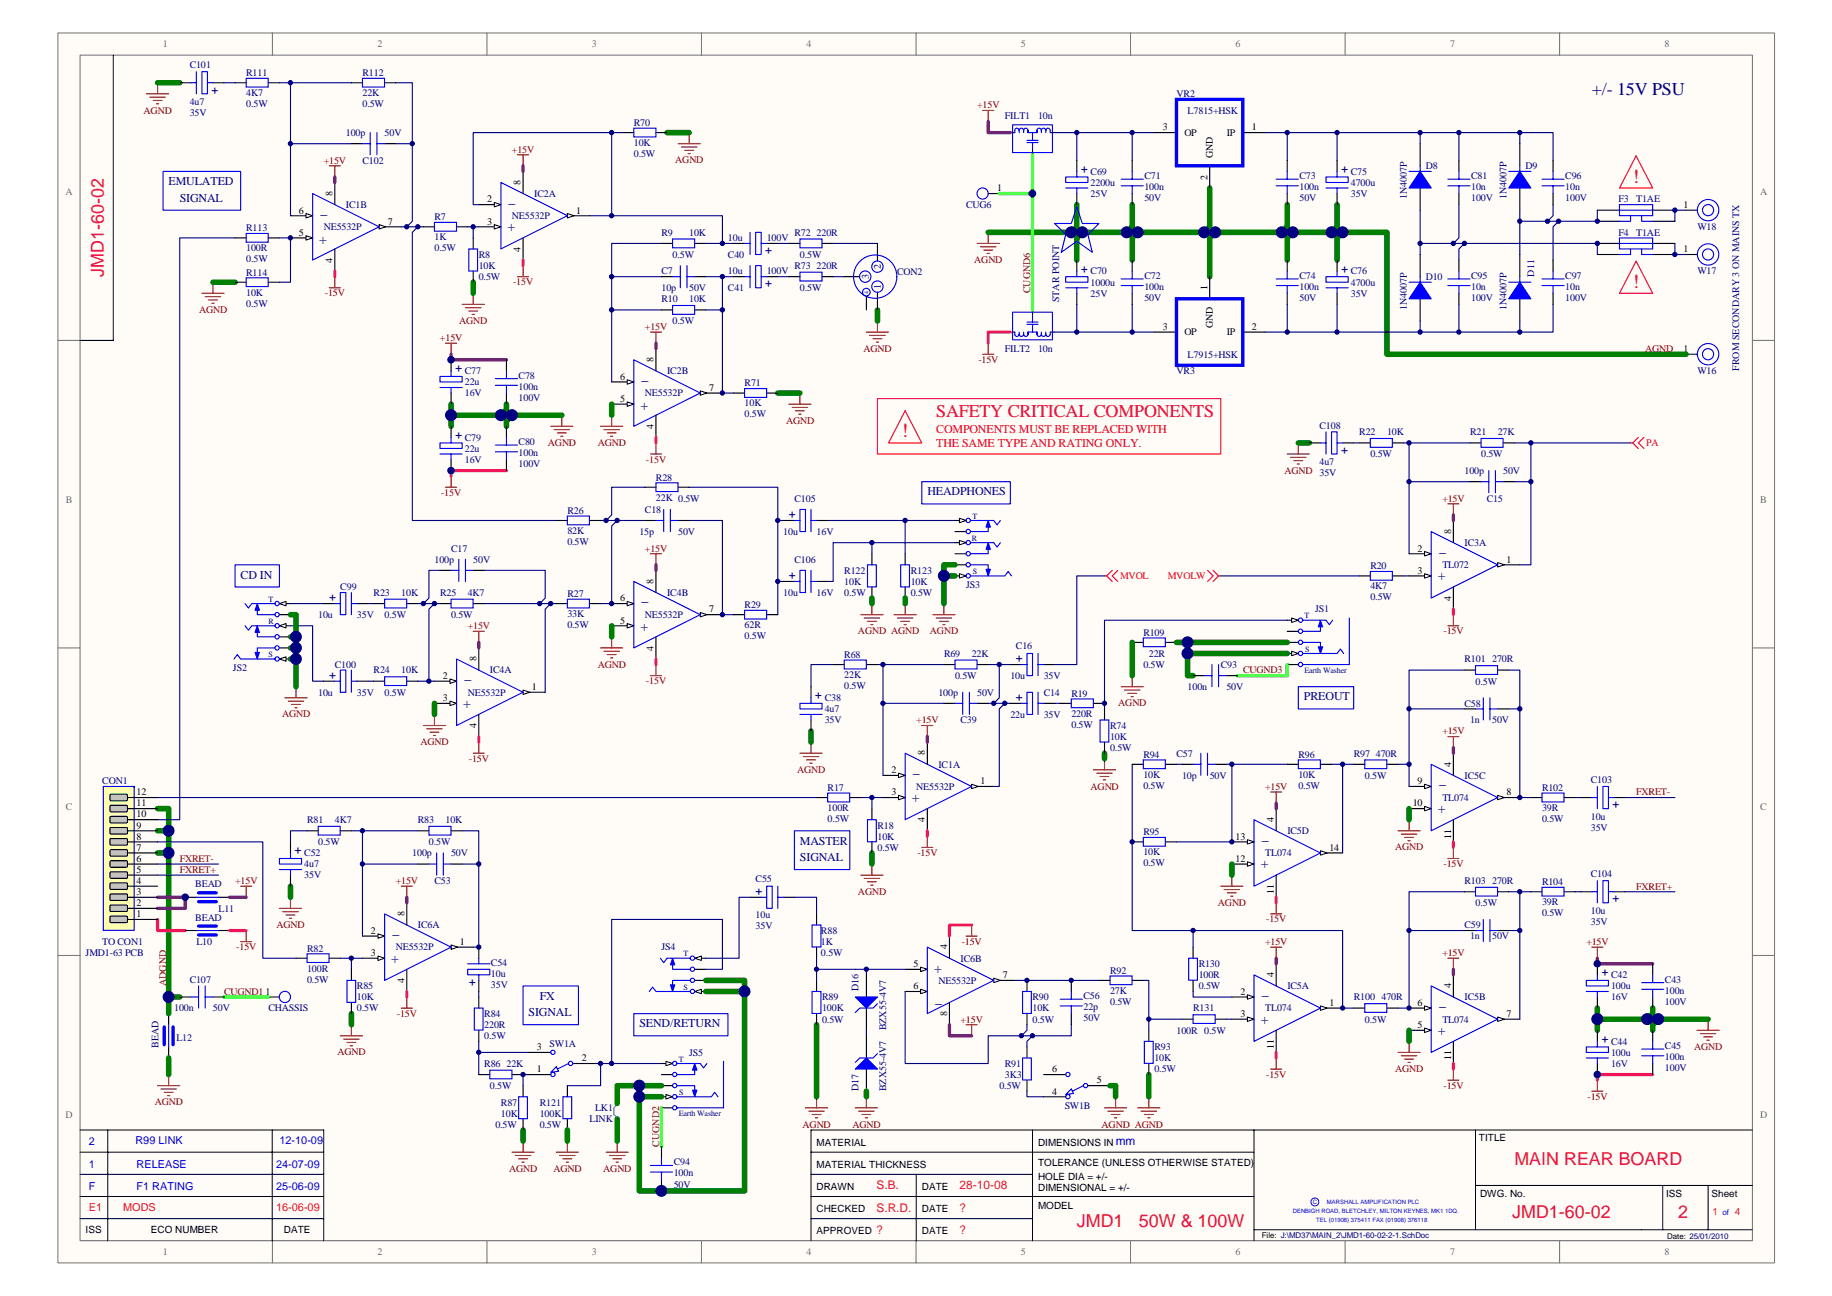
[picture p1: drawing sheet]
<svg xmlns="http://www.w3.org/2000/svg" width="420mm" height="297mm" viewBox="0 0 420 297" stroke-linecap="round" stroke-linejoin="round" font-family="sans-serif">
<defs><g id="words">
<g font-size="4.6" fill="#f00">
<text x="374.5" y="41.8">!</text>
<text x="374.5" y="66">!</text>
<text x="206.8" y="100.3">!</text>
</g>
<text font-size="4.1" fill="#000080" x="365.1" y="21.9">+/- 15V PSU</text>
<g font-size="4.1" fill="#ee0e22">
<text x="23.8" y="63.4" transform="rotate(-90 23.8 63.4)">JMD1-60-02</text>
<text x="347.3" y="267">MAIN REAR BOARD</text>
<text x="247" y="281.2">JMD1</text>
<text x="261.2" y="281.2">50W &amp; 100W</text>
<text x="346.8" y="279.2">JMD1-60-02</text>
<text x="384.9" y="279.2">2</text>
</g>
<text font-size="4.1" fill="#f00" x="214.7" y="95.5">SAFETY CRITICAL COMPONENTS</text>
<g font-size="3.2" fill="#000080">
<text x="116.7" y="46.4">_</text>
<text x="73.5" y="49">_</text>
<text x="116.4" y="53">+</text>
<text x="73.2" y="55.8">+</text>
<text x="147.1" y="87">_</text>
<text x="146.9" y="93.9">+</text>
<text x="330" y="126.4">_</text>
<text x="147.1" y="137.8">_</text>
<text x="329.8" y="133">+</text>
<text x="146.9" y="144.7">+</text>
<text x="106.5" y="155.6">_</text>
<text x="106.2" y="162.2">+</text>
<text x="209.4" y="177.2">_</text>
<text x="330" y="179.7">_</text>
<text x="209.1" y="183.8">+</text>
<text x="329.8" y="186.4">+</text>
<text x="289.4" y="192.4">_</text>
<text x="289.1" y="199.1">+</text>
<text x="90" y="214">_</text>
<text x="89.7" y="220.6">+</text>
<text x="214.2" y="222.9">+</text>
<text x="214.5" y="229.8">_</text>
<text x="289.4" y="228">_</text>
<text x="330" y="230.5">_</text>
<text x="289.1" y="234.6">+</text>
<text x="329.8" y="237.2">+</text>
</g>
<g font-size="2.8" fill="#000080">
<text x="38.7" y="42.5">EMULATED</text>
<text x="41.2" y="46.3">SIGNAL</text>
<text x="212.7" y="113.6">HEADPHONES</text>
<text x="55.2" y="132.6">CD IN</text>
<text x="299.1" y="160.5">PREOUT</text>
<text x="183.5" y="193.6">MASTER</text>
<text x="183.5" y="197.4">SIGNAL</text>
<text x="121.2" y="232.9">SIGNAL</text>
<text x="123.8" y="229.1">FX</text>
<text x="146.6" y="235.5">SEND/RETURN</text>
</g>
<g font-size="2.8" fill="#f00">
<text x="214.7" y="99.3">COMPONENTS MUST BE REPLACED WITH</text>
<text x="214.7" y="102.4">THE SAME TYPE AND RATING ONLY.</text>
</g>
<g font-size="2.7" fill="#000080">
<text x="48.5" y="21.4">+</text>
<text x="249.5" y="39.6" transform="rotate(-90 249.5 39.6)">+</text>
<text x="309.2" y="39.6" transform="rotate(-90 309.2 39.6)">+</text>
<text x="175.5" y="58.3">+</text>
<text x="175.5" y="65.9">+</text>
<text x="249.5" y="62.5" transform="rotate(-90 249.5 62.5)">+</text>
<text x="309.2" y="62.5" transform="rotate(-90 309.2 62.5)">+</text>
<text x="106" y="85.3" transform="rotate(-90 106 85.3)">+</text>
<text x="106" y="100.6" transform="rotate(-90 106 100.6)">+</text>
<text x="307.6" y="104">+</text>
<text x="180.9" y="118.7">+</text>
<text x="75.5" y="137.8">+</text>
<text x="180.9" y="132.7">+</text>
<text x="75.5" y="155.5">+</text>
<text x="233" y="151.7">+</text>
<text x="188.5" y="160.3" transform="rotate(-90 188.5 160.3)">+</text>
<text x="233" y="160.6">+</text>
<text x="369.8" y="185.3">+</text>
<text x="69.1" y="195.8" transform="rotate(-90 69.1 195.8)">+</text>
<text x="173.3" y="205.1">+</text>
<text x="369.8" y="206.8">+</text>
<text x="109.2" y="226" transform="rotate(-90 109.2 226)">+</text>
<text x="368.9" y="223.8" transform="rotate(-90 368.9 223.8)">+</text>
<text x="368.9" y="239" transform="rotate(-90 368.9 239)">+</text>
</g>
<text font-size="2.7" fill="#00f" x="255.9" y="262.5">mm</text>
<g font-size="2.7" fill="#ee0e22">
<text x="201" y="272.6">S.B.</text>
<text x="220.1" y="272.6">28-10-08</text>
<text x="201" y="277.7">S.R.D.</text>
<text x="220.1" y="277.7">?</text>
<text x="201" y="282.8">?</text>
<text x="220.1" y="282.8">?</text>
</g>
<g font-size="2.5" fill="#00f">
<text x="20.4" y="262.5">2</text>
<text x="31.1" y="262.3">R99 LINK</text>
<text x="64.1" y="262.3">12-10-09</text>
<text x="20.4" y="267.6">1</text>
<text x="31.3" y="267.6">RELEASE</text>
<text x="63.3" y="267.6">24-07-09</text>
<text x="20.4" y="272.7">F</text>
<text x="31.3" y="272.7">F1 RATING</text>
<text x="63.3" y="272.7">25-06-09</text>
</g>
<g font-size="2.5" fill="#ee0e22">
<text x="20.4" y="277.5">E1</text>
<text x="28.3" y="277.5">MODS</text>
<text x="63.3" y="277.5">16-06-09</text>
</g>
<g font-size="2.3" fill="#706f64">
<text x="37.3" y="10.8">1</text>
<text x="86.5" y="10.8">2</text>
<text x="135.8" y="10.8">3</text>
<text x="184.9" y="10.8">4</text>
<text x="234.2" y="10.8">5</text>
<text x="283.3" y="10.8">6</text>
<text x="332.6" y="10.8">7</text>
<text x="381.8" y="10.8">8</text>
<text x="15" y="44.7">A</text>
<text x="403.7" y="44.7">A</text>
<text x="15.1" y="115.2">B</text>
<text x="403.7" y="115.2">B</text>
<text x="15.1" y="185.7">C</text>
<text x="403.7" y="185.7">C</text>
<text x="15" y="256.2">D</text>
<text x="403.7" y="256.2">D</text>
<text x="37.3" y="287.7">1</text>
<text x="86.5" y="287.7">2</text>
<text x="135.8" y="287.7">3</text>
<text x="184.9" y="287.7">4</text>
<text x="234.2" y="287.7">5</text>
<text x="283.3" y="287.7">6</text>
<text x="332.6" y="287.7">7</text>
<text x="381.8" y="287.7">8</text>
</g>
<g font-size="2.3" fill="#000080">
<text x="43.5" y="15.7">C101</text>
<text x="56.5" y="17.4">R111</text>
<text x="83.1" y="17.4">R112</text>
<text x="56.5" y="22">4K7</text>
<text x="83.1" y="22">22K</text>
<text x="269.8" y="22.3">VR2</text>
<text x="43.5" y="24">4u7</text>
<text x="43.5" y="26.6">35V</text>
<text x="56.5" y="24.6">0.5W</text>
<text x="83.1" y="24.6">0.5W</text>
<text x="145.4" y="28.9">R70</text>
<text x="230.5" y="27.3">FILT1</text>
<text x="238.1" y="27.3">10n</text>
<text x="272.4" y="26.1">L7815+HSK</text>
<text x="79.3" y="31.2">100p</text>
<text x="88.2" y="31.2">50V</text>
<text x="145.4" y="33.4">10K</text>
<text x="145.4" y="36">0.5W</text>
<text x="83.1" y="37.5">C102</text>
<text x="250.1" y="40">C69</text>
<text x="262.5" y="41.1">C71</text>
<text x="298" y="41.1">C73</text>
<text x="309.8" y="40">C75</text>
<text x="327" y="38.8">D8</text>
<text x="337.4" y="41.1">C81</text>
<text x="349.9" y="38.8">D9</text>
<text x="359" y="41.1">C96</text>
<text x="79.3" y="47.7">IC1B</text>
<text x="122.5" y="45.1">IC2A</text>
<text x="221.6" y="47.7">CUG6</text>
<text x="250.1" y="42.6">2200u</text>
<text x="250.1" y="45.1">25V</text>
<text x="262.5" y="43.6">100n</text>
<text x="262.5" y="46.1">50V</text>
<text x="298" y="43.6">100n</text>
<text x="298" y="46.1">50V</text>
<text x="309.8" y="42.6">4700u</text>
<text x="309.8" y="45.1">35V</text>
<text x="322.6" y="45.7" transform="rotate(-90 322.6 45.7)">1N4007P</text>
<text x="337.4" y="43.6">10n</text>
<text x="337.4" y="46.1">100V</text>
<text x="345.5" y="45.7" transform="rotate(-90 345.5 45.7)">1N4007P</text>
<text x="359" y="43.6">10n</text>
<text x="359" y="46.1">100V</text>
<text x="371.2" y="46.4">F3</text>
<text x="375.3" y="46.4">T1AE</text>
<text x="56.5" y="53">R113</text>
<text x="74.2" y="52.7">NE5532P</text>
<text x="99.6" y="50.5">R7</text>
<text x="117.4" y="50.2">NE5532P</text>
<text x="389.3" y="52.7">W18</text>
<text x="56.5" y="57.6">100R</text>
<text x="99.6" y="55">1K</text>
<text x="99.6" y="57.6">0.5W</text>
<text x="109.8" y="59.1">R8</text>
<text x="151.7" y="54">R9</text>
<text x="154.3" y="59.1">0.5W</text>
<text x="158.1" y="54">10K</text>
<text x="167" y="59.1">C40</text>
<text x="167" y="55.3">10u</text>
<text x="175.8" y="55.3">100V</text>
<text x="182.2" y="54">R72</text>
<text x="183.5" y="59.1">0.5W</text>
<text x="187.3" y="54">220R</text>
<text x="371.2" y="54">F4</text>
<text x="375.3" y="54">T1AE</text>
<text x="56.5" y="63.2">R114</text>
<text x="56.5" y="60.1">0.5W</text>
<text x="109.8" y="61.6">10K</text>
<text x="109.8" y="64.2">0.5W</text>
<text x="151.7" y="62.9">C7</text>
<text x="167" y="62.9">10u</text>
<text x="175.8" y="62.9">100V</text>
<text x="182.2" y="61.6">R73</text>
<text x="187.3" y="61.6">220R</text>
<text x="199.3" y="63.9" transform="rotate(-90 199.3 63.9)">3</text>
<text x="202" y="61.6" transform="rotate(-90 202 61.6)">2</text>
<text x="205.7" y="63">CON2</text>
<text x="250.1" y="65.4">1000u</text>
<text x="250.1" y="62.9">C70</text>
<text x="262.5" y="63.9">C72</text>
<text x="298" y="63.9">C74</text>
<text x="309.8" y="65.4">4700u</text>
<text x="309.8" y="62.9">C76</text>
<text x="327" y="64.2">D10</text>
<text x="337.4" y="63.9">C95</text>
<text x="351.8" y="63.4" transform="rotate(-90 351.8 63.4)">D11</text>
<text x="359" y="63.9">C97</text>
<text x="389.3" y="62.8">W17</text>
<text x="56.5" y="67.7">10K</text>
<text x="56.5" y="70.3">0.5W</text>
<text x="151.7" y="66.7">10p</text>
<text x="151.7" y="69.3">R10</text>
<text x="158.1" y="66.7">50V</text>
<text x="158.1" y="69.3">10K</text>
<text x="167" y="66.7">C41</text>
<text x="183.5" y="66.7">0.5W</text>
<text x="202" y="66.2" transform="rotate(-90 202 66.2)">1</text>
<text x="242.9" y="69.3" transform="rotate(-90 242.9 69.3)">STAR POINT</text>
<text x="250.1" y="68">25V</text>
<text x="262.5" y="66.5">100n</text>
<text x="262.5" y="69">50V</text>
<text x="298" y="66.5">100n</text>
<text x="298" y="69">50V</text>
<text x="309.8" y="68">35V</text>
<text x="322.6" y="71" transform="rotate(-90 322.6 71)">1N4007P</text>
<text x="337.4" y="66.5">10n</text>
<text x="337.4" y="69">100V</text>
<text x="345.5" y="71" transform="rotate(-90 345.5 71)">1N4007P</text>
<text x="359" y="66.5">10n</text>
<text x="359" y="69">100V</text>
<text x="154.3" y="74.3">0.5W</text>
<text x="230.5" y="80.7">FILT2</text>
<text x="238.1" y="80.7">10n</text>
<text x="272.4" y="82">L7915+HSK</text>
<text x="106.6" y="85.8">C77</text>
<text x="106.6" y="88.3">22u</text>
<text x="118.9" y="86.8">C78</text>
<text x="118.9" y="89.3">100n</text>
<text x="153" y="85.8">IC2B</text>
<text x="170.8" y="88.6">R71</text>
<text x="269.8" y="85.8">VR3</text>
<text x="389.3" y="85.7">W16</text>
<text x="398.8" y="85" transform="rotate(-90 398.8 85)">FROM SECONDARY 3 ON MAINS TX</text>
<text x="106.6" y="90.8">16V</text>
<text x="118.9" y="91.9">100V</text>
<text x="147.9" y="90.8">NE5532P</text>
<text x="170.8" y="93.1">10K</text>
<text x="170.8" y="95.7">0.5W</text>
<text x="106.6" y="101">C79</text>
<text x="302.6" y="98.2">C108</text>
<text x="311.8" y="99.7">R22</text>
<text x="318.1" y="99.7">10K</text>
<text x="337.2" y="99.7">R21</text>
<text x="343.5" y="99.7">27K</text>
<text x="106.6" y="103.5">22u</text>
<text x="106.6" y="106.1">16V</text>
<text x="118.9" y="104.6">100n</text>
<text x="118.9" y="107.1">100V</text>
<text x="118.9" y="102">C80</text>
<text x="302.6" y="106.6">4u7</text>
<text x="314.3" y="104.8">0.5W</text>
<text x="339.7" y="104.8">0.5W</text>
<text x="150.4" y="110.2">R28</text>
<text x="335.9" y="108.6">100p</text>
<text x="344.8" y="108.6">50V</text>
<text x="130.1" y="117.8">R26</text>
<text x="147.9" y="117.5">C18</text>
<text x="150.4" y="114.7">22K 0.5W</text>
<text x="182.2" y="115">C105</text>
<text x="341" y="115">C15</text>
<text x="130.1" y="122.3">82K</text>
<text x="130.1" y="124.9">0.5W</text>
<text x="146.6" y="122.6">15p</text>
<text x="155.5" y="122.6">50V</text>
<text x="179.7" y="122.6">10u</text>
<text x="187.3" y="122.6">16V</text>
<text x="335.9" y="125.1">IC3A</text>
<text x="99.6" y="128.9">100p</text>
<text x="103.5" y="126.4">C17</text>
<text x="108.5" y="128.9">50V</text>
<text x="182.2" y="128.9">C106</text>
<text x="193.6" y="131.5">R122</text>
<text x="208.9" y="131.5">R123</text>
<text x="314.3" y="130.5">R20</text>
<text x="330.8" y="130.2">TL072</text>
<text x="78.1" y="135.3">C99</text>
<text x="85.7" y="136.6">R23</text>
<text x="92" y="136.6">10K</text>
<text x="100.9" y="136.6">R25</text>
<text x="107.3" y="136.6">4K7</text>
<text x="130.1" y="136.8">R27</text>
<text x="153" y="136.6">IC4B</text>
<text x="179.7" y="136.6">10u</text>
<text x="187.3" y="136.6">16V</text>
<text x="193.6" y="134">10K</text>
<text x="193.6" y="136.6">0.5W</text>
<text x="208.9" y="134">10K</text>
<text x="208.9" y="136.6">0.5W</text>
<text x="221.6" y="134.8">JS3</text>
<text x="314.3" y="135">4K7</text>
<text x="314.3" y="137.6">0.5W</text>
<text x="73" y="141.6">10u</text>
<text x="81.9" y="141.6">35V</text>
<text x="88.2" y="141.6">0.5W</text>
<text x="103.5" y="141.6">0.5W</text>
<text x="130.1" y="141.4">33K</text>
<text x="130.1" y="143.9">0.5W</text>
<text x="147.9" y="141.6">NE5532P</text>
<text x="170.8" y="143.9">62R</text>
<text x="170.8" y="139.4">R29</text>
<text x="301.6" y="140.4">JS1</text>
<text x="170.8" y="146.5">0.5W</text>
<text x="233" y="148.8">C16</text>
<text x="262.2" y="145.7">R109</text>
<text x="53.4" y="153.8">JS2</text>
<text x="76.8" y="153.1">C100</text>
<text x="85.7" y="154.3">R24</text>
<text x="92" y="154.3">10K</text>
<text x="112.3" y="154.3">IC4A</text>
<text x="193.6" y="155.4">22K</text>
<text x="193.6" y="150.8">R68</text>
<text x="216.5" y="150.5">R69</text>
<text x="219" y="155.6">0.5W</text>
<text x="222.9" y="150.5">22K</text>
<text x="231.7" y="155.6">10u</text>
<text x="239.4" y="155.6">35V</text>
<text x="262.2" y="153.1">0.5W</text>
<text x="263.5" y="150.5">22R</text>
<text x="280" y="153.1">C93</text>
<text x="335.9" y="151.8">R101</text>
<text x="342.2" y="151.8">270R</text>
<text x="73" y="159.4">10u</text>
<text x="81.9" y="159.4">35V</text>
<text x="88.2" y="159.4">0.5W</text>
<text x="107.3" y="159.4">NE5532P</text>
<text x="189.2" y="160.7">C38</text>
<text x="193.6" y="157.9">0.5W</text>
<text x="215.2" y="159.4">100p</text>
<text x="224.1" y="159.4">50V</text>
<text x="239.4" y="159.4">C14</text>
<text x="245.7" y="159.7">R19</text>
<text x="272.4" y="158.2">100n</text>
<text x="281.3" y="158.2">50V</text>
<text x="335.9" y="162">C58</text>
<text x="338.4" y="156.9">0.5W</text>
<text x="189.2" y="163.2">4u7</text>
<text x="189.2" y="165.8">35V</text>
<text x="220.3" y="165.8">C39</text>
<text x="231.7" y="164.5">22u</text>
<text x="239.4" y="164.5">35V</text>
<text x="245.7" y="164.3">220R</text>
<text x="245.7" y="166.8">0.5W</text>
<text x="254.6" y="167">R74</text>
<text x="337.2" y="165.8">1n</text>
<text x="342.2" y="165.8">50V</text>
<text x="254.6" y="169.6">10K</text>
<text x="254.6" y="172.1">0.5W</text>
<text x="262.2" y="173.7">R94</text>
<text x="269.8" y="173.4">C57</text>
<text x="297.8" y="173.7">R96</text>
<text x="310.5" y="173.4">R97</text>
<text x="315.6" y="173.4">470R</text>
<text x="23.4" y="179.7">CON1</text>
<text x="215.2" y="175.9">IC1A</text>
<text x="262.2" y="178.2">10K</text>
<text x="271.1" y="178.5">10p</text>
<text x="277.5" y="178.5">50V</text>
<text x="297.8" y="178.2">10K</text>
<text x="313" y="178.5">0.5W</text>
<text x="335.9" y="178.5">IC5C</text>
<text x="364.8" y="179.5">C103</text>
<text x="189.8" y="185.8">100R</text>
<text x="189.8" y="181.3">R17</text>
<text x="210.2" y="181">NE5532P</text>
<text x="262.2" y="180.8">0.5W</text>
<text x="297.8" y="180.8">0.5W</text>
<text x="330.8" y="183.6">TL074</text>
<text x="353.7" y="185.8">39R</text>
<text x="353.7" y="181.3">R102</text>
<text x="70.4" y="188.6">R81</text>
<text x="76.8" y="188.6">4K7</text>
<text x="95.8" y="188.6">R83</text>
<text x="102.2" y="188.6">10K</text>
<text x="189.8" y="188.4">0.5W</text>
<text x="201.2" y="189.9">R18</text>
<text x="262.2" y="191.4">R95</text>
<text x="295.2" y="191.2">IC5D</text>
<text x="353.7" y="188.4">0.5W</text>
<text x="364.8" y="187.9">10u</text>
<text x="364.8" y="190.4">35V</text>
<text x="69.8" y="196.3">C52</text>
<text x="73" y="193.7">0.5W</text>
<text x="94.6" y="196.3">100p</text>
<text x="98.4" y="193.7">0.5W</text>
<text x="103.5" y="196.3">50V</text>
<text x="201.2" y="192.4">10K</text>
<text x="201.2" y="195">0.5W</text>
<text x="262.2" y="196">10K</text>
<text x="290.2" y="196.3">TL074</text>
<text x="44.8" y="203.4">BEAD</text>
<text x="69.8" y="198.8">4u7</text>
<text x="69.8" y="201.3">35V</text>
<text x="99.6" y="202.6">C53</text>
<text x="173.3" y="202.1">C55</text>
<text x="262.2" y="198.5">0.5W</text>
<text x="335.9" y="202.6">R103</text>
<text x="342.2" y="202.6">270R</text>
<text x="353.7" y="202.9">R104</text>
<text x="364.8" y="201.1">C104</text>
<text x="50.1" y="209">L11</text>
<text x="338.4" y="207.7">0.5W</text>
<text x="353.7" y="207.4">39R</text>
<text x="353.7" y="210">0.5W</text>
<text x="364.8" y="209.5">10u</text>
<text x="44.8" y="211">BEAD</text>
<text x="95.8" y="212.8">IC6A</text>
<text x="173.3" y="210.5">10u</text>
<text x="173.3" y="213">35V</text>
<text x="188.3" y="214">R88</text>
<text x="335.9" y="212.8">C59</text>
<text x="337.2" y="215.3">1n</text>
<text x="342.2" y="215.3">50V</text>
<text x="364.8" y="212">35V</text>
<text x="19.6" y="219.1">JMD1-63 PCB</text>
<text x="23.4" y="216.6">TO CON1</text>
<text x="45" y="216.6">L10</text>
<text x="70.4" y="218.1">R82</text>
<text x="90.8" y="217.8">NE5532P</text>
<text x="112.6" y="221.4">C54</text>
<text x="151.7" y="217.8">JS4</text>
<text x="188.3" y="216.6">1K</text>
<text x="188.3" y="219.1">0.5W</text>
<text x="220.3" y="220.4">IC6B</text>
<text x="274.9" y="221.7">R130</text>
<text x="43.5" y="225.2">C107</text>
<text x="70.4" y="222.7">100R</text>
<text x="70.4" y="225.2">0.5W</text>
<text x="81.9" y="226.7">R85</text>
<text x="112.6" y="223.9">10u</text>
<text x="112.6" y="226.5">35V</text>
<text x="196.9" y="227.2" transform="rotate(-90 196.9 227.2)">D16</text>
<text x="215.2" y="225.5">NE5532P</text>
<text x="254.6" y="227.8">27K</text>
<text x="254.6" y="223.2">R92</text>
<text x="274.9" y="224.2">100R</text>
<text x="274.9" y="226.7">0.5W</text>
<text x="295.2" y="226.7">IC5A</text>
<text x="369.5" y="226.7">100u</text>
<text x="369.5" y="224.2">C42</text>
<text x="381.9" y="227.8">100n</text>
<text x="381.9" y="225.2">C43</text>
<text x="40" y="231.8">100n</text>
<text x="48.8" y="231.8">50V</text>
<text x="61.5" y="231.8">CHASSIS</text>
<text x="81.9" y="229.3">10K</text>
<text x="81.9" y="231.8">0.5W</text>
<text x="111.1" y="233.1">R84</text>
<text x="188.5" y="231.8">100K</text>
<text x="188.5" y="229.3">R89</text>
<text x="236.8" y="231.8">10K</text>
<text x="236.8" y="229.3">R90</text>
<text x="248.5" y="231.6">22p</text>
<text x="248.5" y="229">C56</text>
<text x="254.6" y="230.3">0.5W</text>
<text x="273.7" y="231.8">R131</text>
<text x="290.2" y="231.8">TL074</text>
<text x="310.5" y="229.3">R100</text>
<text x="316.8" y="229.3">470R</text>
<text x="335.9" y="229.3">IC5B</text>
<text x="369.5" y="229.3">16V</text>
<text x="381.9" y="230.3">100V</text>
<text x="40.5" y="238.5">L12</text>
<text x="111.1" y="235.6">220R</text>
<text x="111.1" y="238.2">0.5W</text>
<text x="126.1" y="239.9">SW1A</text>
<text x="188.5" y="234.4">0.5W</text>
<text x="203.3" y="236.1" transform="rotate(-90 203.3 236.1)">BZX55-4V7</text>
<text x="236.8" y="234.4">0.5W</text>
<text x="248.5" y="234.1">50V</text>
<text x="269.8" y="236.9">100R 0.5W</text>
<text x="313" y="234.4">0.5W</text>
<text x="330.8" y="234.4">TL074</text>
<text x="369.5" y="239.4">C44</text>
<text x="36.4" y="240.2" transform="rotate(-90 36.4 240.2)">BEAD</text>
<text x="111.1" y="244.5">R86</text>
<text x="116.2" y="244.5">22K</text>
<text x="158.1" y="242">JS5</text>
<text x="230.5" y="244.5">R91</text>
<text x="264.8" y="243.2">10K</text>
<text x="264.8" y="245.8">0.5W</text>
<text x="264.8" y="240.7">R93</text>
<text x="369.5" y="242">100u</text>
<text x="369.5" y="244.5">16V</text>
<text x="381.9" y="243">100n</text>
<text x="381.9" y="245.5">100V</text>
<text x="381.9" y="240.5">C45</text>
<text x="112.3" y="249.6">0.5W</text>
<text x="196.9" y="250.1" transform="rotate(-90 196.9 250.1)">D17</text>
<text x="203.3" y="250.1" transform="rotate(-90 203.3 250.1)">BZX55-4V7</text>
<text x="229.2" y="249.6">0.5W</text>
<text x="230.5" y="247.1">3K3</text>
<text x="114.9" y="255.9">10K</text>
<text x="114.9" y="253.4">R87</text>
<text x="123.8" y="255.9">100K</text>
<text x="123.8" y="253.4">R121</text>
<text x="135.2" y="257.2">LINK</text>
<text x="136.5" y="254.7">LK1</text>
<text x="244.2" y="254.2">SW1B</text>
<text x="113.6" y="258.5">0.5W</text>
<text x="123.8" y="258.5">0.5W</text>
<text x="154.5" y="269.6">100n</text>
<text x="154.5" y="267.1">C94</text>
<text x="154.5" y="272.2">50V</text>
</g>
<g font-size="2.3" fill="#800000">
<text x="32.9" y="26">AGND</text>
<text x="224.1" y="24.8">+15V</text>
<text x="117.4" y="35">+15V</text>
<text x="74.2" y="37.5">+15V</text>
<text x="154.9" y="37.5">AGND</text>
<text x="117.7" y="65.4">-15V</text>
<text x="223.4" y="60.3">AGND</text>
<text x="45.6" y="71.7">AGND</text>
<text x="74.5" y="67.9">-15V</text>
<text x="236.3" y="67.2" transform="rotate(-90 236.3 67.2)">CUGND6</text>
<text x="105.3" y="74.3">AGND</text>
<text x="147.9" y="75.6">+15V</text>
<text x="100.9" y="78.1">+15V</text>
<text x="198" y="80.6">AGND</text>
<text x="224.4" y="83.2">-15V</text>
<text x="377.3" y="80.7">AGND</text>
<text x="180.3" y="97.1">AGND</text>
<text x="125.7" y="102.2">AGND</text>
<text x="137.1" y="102.2">AGND</text>
<text x="148.2" y="106">-15V</text>
<text x="101.2" y="113.6">-15V</text>
<text x="294.6" y="108.6">AGND 35V</text>
<text x="330.8" y="115">+15V</text>
<text x="147.9" y="126.4">+15V</text>
<text x="107.3" y="144.2">+15V</text>
<text x="196.8" y="145.4">AGND AGND</text>
<text x="213.3" y="145.4">AGND</text>
<text x="331.1" y="145.4">-15V</text>
<text x="137.1" y="153">AGND</text>
<text x="285.1" y="154.3">CUGND3</text>
<text x="148.2" y="156.8">-15V</text>
<text x="256.5" y="161.9">AGND</text>
<text x="64.7" y="164.4">AGND</text>
<text x="210.2" y="165.8">+15V</text>
<text x="96.4" y="170.8">AGND</text>
<text x="330.8" y="168.3">+15V</text>
<text x="107.5" y="174.6">-15V</text>
<text x="182.8" y="177.1">AGND</text>
<text x="250.1" y="181">AGND</text>
<text x="290.2" y="181">+15V</text>
<text x="375.3" y="182.3">FXRET-</text>
<text x="41.2" y="197.5">FXRET-</text>
<text x="210.4" y="196.2">-15V</text>
<text x="320" y="194.9">AGND</text>
<text x="41.2" y="200.1">FXRET+</text>
<text x="53.9" y="202.6">+15V</text>
<text x="90.8" y="202.6">+15V</text>
<text x="331.1" y="198.7">-15V</text>
<text x="375.3" y="203.9">FXRET+</text>
<text x="196.8" y="205.1">AGND</text>
<text x="279.3" y="207.6">AGND</text>
<text x="63.4" y="212.7">AGND</text>
<text x="290.4" y="211.4">-15V</text>
<text x="54.2" y="217.8">-15V</text>
<text x="220.6" y="216.5">-15V</text>
<text x="290.2" y="216.6">+15V</text>
<text x="330.8" y="219.1">+15V</text>
<text x="363.8" y="216.6">+15V</text>
<text x="38.1" y="226" transform="rotate(-90 38.1 226)">ADGND</text>
<text x="51.4" y="228">CUGND1</text>
<text x="91" y="233">-15V</text>
<text x="220.3" y="234.4">+15V</text>
<text x="77.4" y="241.9">AGND</text>
<text x="320" y="245.7">AGND</text>
<text x="388.6" y="240.6">AGND</text>
<text x="290.4" y="247">-15V</text>
<text x="331.1" y="249.5">-15V</text>
<text x="35.5" y="253.3">AGND</text>
<text x="364.1" y="252.1">-15V</text>
<text x="151.2" y="262.8" transform="rotate(-90 151.2 262.8)">CUGND2</text>
<text x="184.1" y="258.4">AGND</text>
<text x="195.5" y="258.4">AGND</text>
<text x="252.7" y="258.4">AGND AGND</text>
<text x="116.8" y="268.6">AGND</text>
<text x="126.9" y="268.6">AGND</text>
<text x="138.4" y="268.6">AGND</text>
</g>
<g font-size="2.3">
<text x="266.7" y="29.9">3</text>
<text x="287.1" y="29.9">1</text>
<text x="271.6" y="31.2">OP</text>
<text x="281.3" y="31.2">IP</text>
<text x="276.9" y="41.2" transform="rotate(-90 276.9 41.2)">2</text>
<text x="278.2" y="36.3" transform="rotate(-90 278.2 36.3)">GND</text>
<text x="76.2" y="44.9" transform="rotate(-90 76.2 44.9)">8</text>
<text x="111.7" y="46.4">2</text>
<text x="119.4" y="42.4" transform="rotate(-90 119.4 42.4)">8</text>
<text x="228.7" y="43.9">1</text>
<text x="386.1" y="47.7">1</text>
<text x="68.5" y="48.9">6</text>
<text x="89" y="51.5">7</text>
<text x="111.7" y="51.5">3</text>
<text x="132.2" y="48.9">1</text>
<text x="68.5" y="54">5</text>
<text x="119.4" y="57.7" transform="rotate(-90 119.4 57.7)">4</text>
<text x="386.1" y="57.8">1</text>
<text x="76.2" y="60.2" transform="rotate(-90 76.2 60.2)">4</text>
<text x="276.9" y="66.5" transform="rotate(-90 276.9 66.5)">1</text>
<text x="266.7" y="75.6">3</text>
<text x="271.6" y="76.9">OP</text>
<text x="278.2" y="75.2" transform="rotate(-90 278.2 75.2)">GND</text>
<text x="281.3" y="76.9">IP</text>
<text x="287.1" y="75.6">2</text>
<text x="149.9" y="83" transform="rotate(-90 149.9 83)">8</text>
<text x="386.1" y="80.7">1</text>
<text x="142.2" y="87">6</text>
<text x="162.6" y="89.6">7</text>
<text x="142.2" y="92.1">5</text>
<text x="149.9" y="98.3" transform="rotate(-90 149.9 98.3)">4</text>
<text x="332.8" y="122.3" transform="rotate(-90 332.8 122.3)">8</text>
<text x="325.1" y="126.4">2</text>
<text x="325.1" y="131.5">3</text>
<text x="345.5" y="128.9">1</text>
<text x="142.2" y="137.8">6</text>
<text x="149.9" y="133.8" transform="rotate(-90 149.9 133.8)">8</text>
<text x="332.8" y="137.7" transform="rotate(-90 332.8 137.7)">4</text>
<text x="142.2" y="142.9">5</text>
<text x="162.6" y="140.4">7</text>
<text x="149.9" y="149.1" transform="rotate(-90 149.9 149.1)">4</text>
<text x="101.6" y="155.6">2</text>
<text x="109.3" y="151.6" transform="rotate(-90 109.3 151.6)">8</text>
<text x="101.6" y="160.7">3</text>
<text x="122" y="158.2">1</text>
<text x="109.3" y="166.9" transform="rotate(-90 109.3 166.9)">4</text>
<text x="212.1" y="173.1" transform="rotate(-90 212.1 173.1)">8</text>
<text x="204.5" y="177.2">2</text>
<text x="224.9" y="179.7">1</text>
<text x="325.1" y="179.7">9</text>
<text x="332.8" y="175.7" transform="rotate(-90 332.8 175.7)">4</text>
<text x="31.3" y="184.8">11</text>
<text x="31.3" y="182.3">12</text>
<text x="204.5" y="182.3">3</text>
<text x="324" y="184.8">10</text>
<text x="345.5" y="182.3">8</text>
<text x="31.3" y="189.9">9</text>
<text x="31.3" y="187.4">10</text>
<text x="212.1" y="188.5" transform="rotate(-90 212.1 188.5)">4</text>
<text x="292.2" y="188.4" transform="rotate(-90 292.2 188.4)">4</text>
<text x="31.3" y="197.5">6</text>
<text x="31.3" y="195">7</text>
<text x="31.3" y="192.4">8</text>
<text x="283.3" y="192.4">13</text>
<text x="283.3" y="197.5">12</text>
<text x="304.9" y="195">14</text>
<text x="332.8" y="192.2" transform="rotate(-90 332.8 192.2)">11</text>
<text x="31.3" y="202.6">4</text>
<text x="31.3" y="200.1">5</text>
<text x="31.3" y="207.7">2</text>
<text x="31.3" y="205.1">3</text>
<text x="92.7" y="210" transform="rotate(-90 92.7 210)">8</text>
<text x="292.2" y="204.9" transform="rotate(-90 292.2 204.9)">11</text>
<text x="31.3" y="210.2">1</text>
<text x="85.1" y="214">2</text>
<text x="85.1" y="219.1">3</text>
<text x="105.5" y="216.6">1</text>
<text x="209.5" y="221.7">5</text>
<text x="217.2" y="217.6" transform="rotate(-90 217.2 217.6)">4</text>
<text x="92.7" y="225.3" transform="rotate(-90 92.7 225.3)">4</text>
<text x="209.5" y="226.7">6</text>
<text x="230" y="224.2">7</text>
<text x="292.2" y="223.9" transform="rotate(-90 292.2 223.9)">4</text>
<text x="332.8" y="226.5" transform="rotate(-90 332.8 226.5)">4</text>
<text x="60.9" y="228">1</text>
<text x="217.2" y="233" transform="rotate(-90 217.2 233)">8</text>
<text x="284.5" y="228">2</text>
<text x="284.5" y="233.1">3</text>
<text x="304.9" y="230.5">1</text>
<text x="325.1" y="230.5">6</text>
<text x="345.5" y="233.1">7</text>
<text x="325.1" y="235.6">5</text>
<text x="123.2" y="245.8">1</text>
<text x="123.2" y="240.7">3</text>
<text x="133.4" y="243.2">2</text>
<text x="241.3" y="245.8">6</text>
<text x="292.2" y="240.5" transform="rotate(-90 292.2 240.5)">11</text>
<text x="332.8" y="243" transform="rotate(-90 332.8 243)">11</text>
<text x="241.3" y="250.9">4</text>
<text x="251.6" y="248.3">5</text>
<text x="187.3" y="262.6">MATERIAL</text>
<text x="238.1" y="262.6">DIMENSIONS IN</text>
<text x="339.2" y="261.6">TITLE</text>
<text x="187.3" y="267.7">MATERIAL THICKNESS</text>
<text x="238.1" y="267.1">TOLERANCE (UNLESS OTHERWISE STATED)</text>
<text x="187.3" y="272.7">DRAWN</text>
<text x="211.4" y="272.7">DATE</text>
<text x="238.1" y="270.4">HOLE DIA = +/-</text>
<text x="238.1" y="273">DIMENSIONAL = +/-</text>
<text x="339.4" y="274.3">DWG. No.</text>
<text x="382.1" y="274.3">ISS</text>
<text x="392.5" y="274.3">Sheet</text>
<text x="187.3" y="277.8">CHECKED</text>
<text x="211.4" y="277.8">DATE</text>
<text x="238.1" y="277.1">MODEL</text>
<text x="19.6" y="282.6">ISS</text>
<text x="34.6" y="282.6">ECO NUMBER</text>
<text x="65.1" y="282.6">DATE</text>
<text x="187.3" y="282.9">APPROVED</text>
<text x="211.4" y="282.9">DATE</text>
</g>
<g font-size="2.3" fill="#f00">
<text x="377.5" y="102.3">PA</text>
<text x="256.9" y="132.8">MVOL</text>
<text x="267.8" y="132.8">MVOLW</text>
</g>
<g font-size="2.3" fill="#ee0e22">
<text x="392.8" y="278.6">1</text>
<text x="397.9" y="278.6">4</text>
</g>
<g font-size="1.8" fill="#000080">
<text x="223" y="118.9">T</text>
<text x="222.9" y="124">R</text>
<text x="223.1" y="131.6">S</text>
<text x="61.5" y="137.9">T</text>
<text x="61.5" y="143">R</text>
<text x="299.2" y="141.8">T</text>
<text x="299.3" y="149.4">S</text>
<text x="61.5" y="150.6">S</text>
<text x="299.2" y="154.2">Earth Washer</text>
<text x="156.8" y="219.2">T</text>
<text x="156.8" y="226.8">S</text>
<text x="155.7" y="243.3">T</text>
<text x="155.8" y="251">S</text>
<text x="155.6" y="255.8">Earth Washer</text>
</g>
<text font-size="1.8" fill="#00f" x="395.1" y="278.4">of</text>
<g font-size="1.8">
<text x="289.4" y="283.7">File: J:\MD37\MAIN_2\JMD1-60-02-2-1.SchDoc</text>
<text x="382.4" y="284">Date: 25/01/2010</text>
</g>
<text font-size="1.4" fill="#000080" x="199.2" y="67.4" transform="rotate(-90 199.2 67.4)">4</text>
<g font-size="1.4" fill="#00f">
<text x="301.1" y="276">C</text>
<text x="304.3" y="276">MARSHALL AMPLIFICATION PLC</text>
<text x="296.5" y="278">DENBIGH ROAD, BLETCHLEY, MILTON KEYNES, MK1 1DQ.</text>
<text x="301.8" y="280">TEL (01908) 375411 FAX (01908) 376118</text>
</g>
</g></defs>
<path d="M13.3 7.6h393.7v281.9h-393.7z" fill="#fffcf8"/>
<path d="M13.3 7.6h393.7v281.9h-393.7z" fill="none" stroke="#706f64" stroke-width=".23"/>
<path d="M18.4 12.7h383.5v271.7h-383.5z" fill="#fffcf8"/>
<g fill="none" stroke="#706f64" stroke-width=".23">
<path d="M18.4 12.6h383.5v271.8h-383.5zM62.5 7.5v5.1M111.7 7.5v5.1M160.9 7.5v5.1M210.1 7.5v5.1M259.3 7.5v5.1M308.5 7.5v5.1M357.7 7.5v5.1M13.3 78h5.1M401.9 78h5.1M13.3 148.5h5.1M401.9 148.5h5.1"/>
<path d="M13.3 219h5.1M401.9 219h5.1M62.5 284.4v5.1M111.7 284.4v5.1M160.9 284.4v5.1M210.1 284.4v5.1M259.3 284.4v5.1M308.5 284.4v5.1M357.7 284.4v5.1"/>
</g>
<g fill="none" stroke="#000" stroke-width=".23">
<path d="M26 12.6v65.4h-7.6M18.4 259h55.8v25.4M24.7 259v25.4M62.4 259v25.4M236.8 259v25.4M287.6 259h-101.6v25.4M338.4 259v22.9M401.9 259h-114.3v25.4M18.4 264.1h55.8M18.4 269.2h55.8M18.4 274.2h55.8M18.4 279.3h55.8"/>
<path d="M186 264.1h101.6M186 269.2h50.8M186 274.2h101.6M186 279.3h50.8M210.1 269.2v15.2M338.4 271.7h63.5M381.3 271.7v10.2M391.7 271.7v10.2M287.6 281.9h114.3"/>
</g>
<path d="M300.7 275.4a.9 .9 0 0 1 1.3-.7 .9 .9 0 0 1 0 1.5 .9 .9 0 0 1-1.3-.7" fill="none" stroke="#00f" stroke-width=".23"/>
<path d="M202.5 177.7h5.1" fill="none" stroke="#000" stroke-width=".25"/>
<path d="M206.1 177.2l1.5 .5-1.5 .5z" fill="#fffcf8" stroke="#000" stroke-width=".23"/>
<path d="M202.5 182.8h5.1" fill="none" stroke="#000" stroke-width=".25"/>
<path d="M206.1 182.3l1.5 .5-1.5 .5z" fill="#fffcf8" stroke="#000" stroke-width=".23"/>
<path d="M222.8 180.3h5.1" fill="none" stroke="#000" stroke-width=".25"/>
<path d="M222.8 179.7l1.6 .6-1.6 .5z" fill="#fffcf8" stroke="#000" stroke-width=".23"/>
<path d="M207.6 172.6l15.2 7.7-15.2 7.6z" fill="none" stroke="#00f" stroke-width=".25"/>
<path d="M66.6 49.4h5.1M212.7 170.1v5.1M212.7 185.3v5.1" fill="none" stroke="#000" stroke-width=".25"/>
<path d="M70.2 48.9l1.5 .5-1.5 .6z" fill="#fffcf8" stroke="#000" stroke-width=".23"/>
<path d="M66.6 54.5h5.1" fill="none" stroke="#000" stroke-width=".25"/>
<path d="M70.2 54l1.5 .5-1.5 .5z" fill="#fffcf8" stroke="#000" stroke-width=".23"/>
<path d="M86.9 52h5.1" fill="none" stroke="#000" stroke-width=".25"/>
<path d="M86.9 51.5l1.6 .5-1.6 .5z" fill="#fffcf8" stroke="#000" stroke-width=".23"/>
<path d="M71.7 44.4l15.2 7.6-15.2 7.6z" fill="none" stroke="#00f" stroke-width=".25"/>
<path d="M76.8 41.8v5.1M76.8 57.1v5M109.8 46.9h5.1" fill="none" stroke="#000" stroke-width=".25"/>
<path d="M113.4 46.4l1.5 .5-1.5 .5z" fill="#fffcf8" stroke="#000" stroke-width=".23"/>
<path d="M109.8 52h5.1" fill="none" stroke="#000" stroke-width=".25"/>
<path d="M113.4 51.5l1.5 .5-1.5 .5z" fill="#fffcf8" stroke="#000" stroke-width=".23"/>
<path d="M130.1 49.4h5.1" fill="none" stroke="#000" stroke-width=".25"/>
<path d="M130.1 48.9l1.5 .5-1.5 .6z" fill="#fffcf8" stroke="#000" stroke-width=".23"/>
<path d="M114.9 41.8l15.2 7.6-15.2 7.7z" fill="none" stroke="#00f" stroke-width=".25"/>
<path d="M120 39.3v5.1M120 54.5v5.1M140.3 87.5h5.1" fill="none" stroke="#000" stroke-width=".25"/>
<path d="M143.8 87l1.6 .5-1.6 .6z" fill="#fffcf8" stroke="#000" stroke-width=".23"/>
<path d="M140.3 92.6h5.1" fill="none" stroke="#000" stroke-width=".25"/>
<path d="M143.8 92.1l1.6 .5-1.6 .5z" fill="#fffcf8" stroke="#000" stroke-width=".23"/>
<path d="M160.6 90.1h5.1" fill="none" stroke="#000" stroke-width=".25"/>
<path d="M160.6 89.6l1.5 .5-1.5 .5z" fill="#fffcf8" stroke="#000" stroke-width=".23"/>
<path d="M145.4 82.5l15.2 7.6-15.2 7.6z" fill="none" stroke="#00f" stroke-width=".25"/>
<path d="M150.4 79.9v5.1M150.4 95.2v5M99.6 156.1h5.1" fill="none" stroke="#000" stroke-width=".25"/>
<path d="M103.2 155.6l1.5 .5-1.5 .5z" fill="#fffcf8" stroke="#000" stroke-width=".23"/>
<path d="M99.6 161.2h5.1" fill="none" stroke="#000" stroke-width=".25"/>
<path d="M103.2 160.7l1.5 .5-1.5 .5z" fill="#fffcf8" stroke="#000" stroke-width=".23"/>
<path d="M120 158.7h5" fill="none" stroke="#000" stroke-width=".25"/>
<path d="M120 158.2l1.5 .5-1.5 .5z" fill="#fffcf8" stroke="#000" stroke-width=".23"/>
<path d="M104.7 151l15.3 7.7-15.3 7.6z" fill="none" stroke="#00f" stroke-width=".25"/>
<path d="M140.3 138.3h5.1M109.8 148.5v5.1M109.8 163.7v5.1" fill="none" stroke="#000" stroke-width=".25"/>
<path d="M143.8 137.8l1.6 .5-1.6 .6z" fill="#fffcf8" stroke="#000" stroke-width=".23"/>
<path d="M140.3 143.4h5.1" fill="none" stroke="#000" stroke-width=".25"/>
<path d="M143.8 142.9l1.6 .5-1.6 .5z" fill="#fffcf8" stroke="#000" stroke-width=".23"/>
<path d="M160.6 140.9h5.1" fill="none" stroke="#000" stroke-width=".25"/>
<path d="M160.6 140.4l1.5 .5-1.5 .5z" fill="#fffcf8" stroke="#000" stroke-width=".23"/>
<path d="M145.4 133.3l15.2 7.6-15.2 7.6z" fill="none" stroke="#00f" stroke-width=".25"/>
<path d="M150.4 130.7v5.1M219 124.4h2.6M150.4 146v5" fill="none" stroke="#000" stroke-width=".25"/>
<path d="M220 123.9l1.6 .5-1.6 .5z" fill="#fffcf8" stroke="#000" stroke-width=".23"/>
<g fill="none" stroke="#00f" stroke-width=".25">
<path d="M222.6 124.4h5.3l.8 1 .7-1"/>
<circle cx="222.1" cy="124.4" r=".5"/>
</g>
<path d="M219 132h2.6" fill="none" stroke="#000" stroke-width=".25"/>
<path d="M220 131.5l1.6 .5-1.6 .5z" fill="#fffcf8" stroke="#000" stroke-width=".23"/>
<g fill="none" stroke="#00f" stroke-width=".25">
<path d="M222.6 132h7.9l.7-1 .8 1M222.6 129.5h4v1.7M226.6 125.1v1.8h-4"/>
<circle cx="222.1" cy="129.4" r=".5"/>
<circle cx="222.1" cy="126.9" r=".5"/>
<circle cx="222.1" cy="132" r=".5"/>
</g>
<path d="M219 119.3h2.6M219 129.5h2.6M219 126.9h2.6" fill="none" stroke="#000" stroke-width=".25"/>
<g fill="#00f" stroke="#00f" stroke-width=".23">
<path d="M226.1 130.5h1l-.5 1.5z"/>
<path d="M226.6 124.4l.5 1.5h-1z"/>
</g>
<path d="M220 118.8l1.6 .5-1.6 .5z" fill="#fffcf8" stroke="#000" stroke-width=".23"/>
<g fill="none" stroke="#00f" stroke-width=".25">
<path d="M222.6 119.3h5.3l.8 1 .7-1M226.6 120.1v1.7h-4"/>
<circle cx="222.1" cy="119.3" r=".5"/>
<circle cx="222.1" cy="121.8" r=".5"/>
</g>
<path d="M219 121.8h2.6M64.1 143.4h2.5" fill="none" stroke="#000" stroke-width=".25"/>
<path d="M226.6 119.3l.5 1.5h-1z" fill="#00f" stroke="#00f" stroke-width=".23"/>
<g fill="none" stroke="#800000" stroke-width=".25">
<path d="M36.1 19v2.5M33.6 21.5h5.1M34.4 22.3h3.5M35.1 23h2.1M35.9 23.8h.5M75.5 38h2.6M76.8 38v2.6M118.7 35.5h2.5M120 35.5v2.5M155.5 32.9h5.1M156.3 33.7h3.5M157 34.5h2.1"/>
<path d="M157.8 35.2h.5M158.1 30.4v2.5M46.3 67.2h5.1M47.1 68h3.5M47.8 68.7h2.1M48.6 69.5h.5M48.8 64.7v2.5M75.5 66h2.6M76.8 63.4v2.6M106 69.8h5.1M106.8 70.5h3.5M107.5 71.3h2"/>
<path d="M108.3 72.1h.5M108.5 67.2v2.6M118.7 63.4h2.5M120 60.9v2.5M149.2 76.1h2.5M150.4 76.1v2.6M198.7 76.1h5.1M199.5 76.9h3.5M200.2 77.6h2.1M201 78.4h.5M201.2 73.6v2.5M137.7 97.7h5.1"/>
<path d="M138.5 98.5h3.6M139.3 99.2h2M140 100h.5M140.3 95.2v2.5M180.9 92.6h5.1M181.7 93.4h3.5M182.4 94.1h2.1M183.2 94.9h.5M183.5 90.1v2.5M149.2 104.1h2.5M150.4 101.5v2.6M149.2 126.9h2.5"/>
<path d="M150.4 126.9v2.6M216.5 138.3v2.6M137.7 148.5h5.1M138.5 149.3h3.6M139.3 150h2M140 150.8h.5M140.3 146v2.5M149.2 154.9h2.5M150.4 152.3v2.6M213.9 140.9h5.1M214.7 141.6h3.6M215.5 142.4h2"/>
<path d="M216.2 143.2h.5"/>
</g>
<path d="M120 38v1.3M76.8 40.6v1.2M150.4 78.7v1.2M150.4 129.5v1.2" fill="none" stroke="#800080" stroke-width=".76"/>
<path d="M120 59.6v1.3M76.8 62.1v1.3M150.4 100.2v1.3M150.4 151v1.3" fill="none" stroke="#f0f" stroke-width=".76"/>
<path d="M36.1 19h5.1M153 30.4h5.1M48.8 64.7h5.1M108.5 64.7v2.5M140.3 92.6v2.6M178.4 90.1h5.1M140.3 143.4v2.6" fill="none" stroke="#008000" stroke-width="1.3"/>
<g fill="none" stroke="#000080" stroke-width=".25">
<path d="M51.4 19h2.5M140.3 30.4h2.5M64.1 54.5h2.5v10.2h-2.5M92 52h5.1M107.3 52h1.2M109.8 52h-1.3v2.5M109.8 46.9h-1.3v-16.5h31.8v19h-5.1M151.7 55.8h-11.4v7.6M161.9 55.8h6.3M178.4 55.8h2.5M191.1 55.8h10.1M151.7 71h-11.4v16.5"/>
<path d="M151.7 63.4h-11.4v7.6M161.9 63.4h6.3M165.7 63.4v7.6h-3.8M165.7 71v19.1h2.5M178.4 63.4h2.5M191.1 63.4h2.5M137.7 119.3h10.2M141.6 119.3l-1.3 1.3v17.7h-2.6M147.9 111.7h-7.6v6.3l-1.3 1.3M158.1 119.3h7.6v21.6h2.5M158.1 111.7h20.3v7.6M179.7 119.3h-1.3v14"/>
<path d="M189.8 119.3h29.2M179.7 133.3h-1.3v7.6"/>
</g>
<path d="M64.1 143.4l1.5-.5v1z" fill="#fffcf8" stroke="#000" stroke-width=".23"/>
<g fill="none" stroke="#00f" stroke-width=".25">
<path d="M56.2 143.4l.8 1 .7-1h5.4"/>
<circle cx="63.5" cy="143.4" r=".49"/>
</g>
<path d="M64.1 151h2.5" fill="none" stroke="#000" stroke-width=".25"/>
<path d="M64.1 151l1.5-.5v1.1z" fill="#fffcf8" stroke="#000" stroke-width=".23"/>
<g fill="none" stroke="#00f" stroke-width=".25">
<path d="M53.7 151l.7-1 .8 1h7.9M59 144.2v1.8h4.1M63.1 148.5h-4.1v1.8"/>
<circle cx="63.5" cy="146" r=".49"/>
<circle cx="63.5" cy="151" r=".49"/>
<circle cx="63.5" cy="148.5" r=".49"/>
</g>
<path d="M64.1 138.3h2.5M64.1 148.5h2.5M64.1 146h2.5" fill="none" stroke="#000" stroke-width=".25"/>
<g fill="#00f" stroke="#00f" stroke-width=".23">
<path d="M58.5 149.5h1l-.5 1.5z"/>
<path d="M59 143.4l.5 1.5h-1z"/>
</g>
<path d="M64.1 138.3l1.5-.5v1.1z" fill="#fffcf8" stroke="#000" stroke-width=".23"/>
<g fill="none" stroke="#00f" stroke-width=".25">
<path d="M56.2 138.3l.8 1.1 .7-1.1h5.4M59 139.1v1.8h4.1M64.1 228.4a1.29 1.29 0 0 1 1.8-1 1.29 1.29 0 0 1 .3 2.1 1.29 1.29 0 0 1-2.1-.6l-.1-.4"/>
<circle cx="63.5" cy="138.3" r=".49"/>
<circle cx="63.5" cy="140.9" r=".49"/>
</g>
<path d="M323.2 126.9h5M64.1 140.9h2.5M61.5 228.5h2.6" fill="none" stroke="#000" stroke-width=".25"/>
<path d="M59 138.3l.5 1.6h-1z" fill="#00f" stroke="#00f" stroke-width=".23"/>
<g fill="none" stroke="#800000" stroke-width=".25">
<path d="M65.4 159.9h5M67.9 157.4v2.5M108.5 144.7h2.6M109.8 144.7v2.5M66.1 160.7h3.6M66.9 161.5h2M67.6 162.2h.5M97.1 166.3h5.1M97.9 167h3.5M98.6 167.8h2.1M99.4 168.6h.5M99.6 163.7v2.6"/>
<path d="M108.5 172.6h2.6M109.8 170.1v2.5M183.5 172.6h5M184.2 173.4h3.6M185 174.2h2M185.7 174.9h.6M186 170.1v2.5M211.4 166.3h2.5M212.7 166.3v2.5M200 198v2.6M211.4 194.2h2.5M212.7 191.7v2.5"/>
<path d="M55.2 203.1h2.5M55.2 215.8h2.5M56.5 203.1v2.6M56.5 213.3v2.5M197.4 200.6h5.1M198.2 201.3h3.5M199 202.1h2M199.7 202.9h.5M36.1 248.8h5.1M36.9 249.6h3.6M37.7 250.4h2M38.4 251.1h.5"/>
<path d="M38.7 246.3v2.5"/>
</g>
<path d="M109.8 147.2v1.3M212.7 168.8v1.3M36.1 205.7h6.4v2.5h-6.4" fill="none" stroke="#800080" stroke-width=".76"/>
<path d="M109.8 168.8v1.3M212.7 190.4v1.3M36.1 210.7v2.6h6.4" fill="none" stroke="#f0f" stroke-width=".76"/>
<path d="M66.6 151h1.3v6.4M66.6 148.5h1.3v2.5M66.6 146h1.3v2.5M66.6 140.9h1.3v5.1M99.6 161.2v2.5M186 167.6v2.5M36.1 185.3h2.6v5.1h-2.6M38.7 190.4v5.1h-2.6M38.7 195.5v33h2.5M200 195.5v2.5" fill="none" stroke="#008000" stroke-width="1.3"/>
<g fill="none" stroke="#000080" stroke-width=".25">
<path d="M64.1 19h2.5v30.4M66.6 19h14M90.8 19h3.8v31.7l-1.3 1.3M66.6 32.9h14M90.8 32.9h3.8M66.6 138.3h7.6M84.4 138.3h1.3M95.8 138.3h5.1M99.6 138.3l-1.2 1.3v16.5M100.9 130.7h-2.5v6.4l-1.3 1.2M66.6 143.4h5.1v12.7h2.5M84.4 156.1h1.3"/>
<path d="M95.8 156.1h3.8M201.2 152.3h15.3M202.5 152.3v8.9M216.5 161.2h-14v16.5M36.1 198h14M197.4 182.8h2.6M202.5 182.8h-2.5v2.5M36.1 200.6h14"/>
</g>
<path d="M51.4 228.5h10.1" fill="none" stroke="#0f0" stroke-width=".76"/>
<path d="M326.7 126.4l1.5 .5-1.5 .5z" fill="#fffcf8" stroke="#000" stroke-width=".23"/>
<path d="M323.2 132h5" fill="none" stroke="#000" stroke-width=".25"/>
<path d="M326.7 131.5l1.5 .5-1.5 .5z" fill="#fffcf8" stroke="#000" stroke-width=".23"/>
<path d="M343.5 129.5h5.1" fill="none" stroke="#000" stroke-width=".25"/>
<path d="M343.5 128.9l1.5 .6-1.5 .5z" fill="#fffcf8" stroke="#000" stroke-width=".23"/>
<path d="M328.2 121.8l15.3 7.7-15.3 7.6z" fill="none" stroke="#00f" stroke-width=".25"/>
<path d="M333.3 119.3v5.1M333.3 134.5v5.1M83.1 214.5h5.1" fill="none" stroke="#000" stroke-width=".25"/>
<g fill="none" stroke="#800000" stroke-width=".25">
<path d="M295.2 104.1h5.1M296 104.8h3.5M296.7 105.6h2.1M297.5 106.3h.5M297.8 101.5v2.6M332.1 115.5h2.5M333.3 115.5v2.5M332.1 143.4h2.5M333.3 140.9v2.5M250.8 176.4h5.1M251.5 177.2h3.6M252.3 178h2"/>
<path d="M253.1 178.7h.5M253.3 173.9v2.5"/>
</g>
<path d="M297.8 101.5h2.5M253.3 172.6v1.3" fill="none" stroke="#008000" stroke-width="1.3"/>
<path d="M140.3 49.4h25.4v6.4M310.5 101.5h1.2M321.9 101.5h15.2M323.2 101.5v25.4M323.2 110.4h13.9M347.3 101.5h3.8v8.9h-3.8M351.1 110.4v19.1h-2.5M351.1 101.5h22.9M226.6 152.3h5.1M241.9 161.2h1.3M36.1 182.8h151.2" fill="none" stroke="#000080" stroke-width=".25"/>
<path d="M333.3 118v1.3" fill="none" stroke="#800080" stroke-width=".76"/>
<path d="M333.3 139.6v1.3" fill="none" stroke="#f0f" stroke-width=".76"/>
<path d="M374 101.5h.5M374.5 101.5l1.2 1.3M375.7 100.2l-1.2 1.3M377 100.2l-1.3 1.3 1.3 1.3" fill="none" stroke="#f00" stroke-width=".25"/>
<path d="M86.7 214l1.5 .5-1.5 .6z" fill="#fffcf8" stroke="#000" stroke-width=".23"/>
<path d="M83.1 219.6h5.1" fill="none" stroke="#000" stroke-width=".25"/>
<path d="M86.7 219.1l1.5 .5-1.5 .5z" fill="#fffcf8" stroke="#000" stroke-width=".23"/>
<path d="M103.5 217.1h5" fill="none" stroke="#000" stroke-width=".25"/>
<path d="M103.5 216.6l1.5 .5-1.5 .5z" fill="#fffcf8" stroke="#000" stroke-width=".23"/>
<path d="M88.2 209.5l15.3 7.6-15.3 7.6z" fill="none" stroke="#00f" stroke-width=".25"/>
<path d="M93.3 206.9v5.1M93.3 222.2v5M207.6 227.2h5.1" fill="none" stroke="#000" stroke-width=".25"/>
<path d="M211.1 226.7l1.6 .5-1.6 .6z" fill="#fffcf8" stroke="#000" stroke-width=".23"/>
<path d="M207.6 222.2h5.1" fill="none" stroke="#000" stroke-width=".25"/>
<path d="M211.1 221.7l1.6 .5-1.6 .5z" fill="#fffcf8" stroke="#000" stroke-width=".23"/>
<path d="M227.9 224.7h5.1" fill="none" stroke="#000" stroke-width=".25"/>
<path d="M227.9 224.2l1.5 .5-1.5 .5z" fill="#fffcf8" stroke="#000" stroke-width=".23"/>
<path d="M212.7 217.1l15.2 7.6-15.2 7.6z" fill="none" stroke="#00f" stroke-width=".25"/>
<path d="M217.8 214.5v5.1M217.8 229.8v5.1M151.7 243.8h2.6" fill="none" stroke="#000" stroke-width=".25"/>
<path d="M152.7 243.2l1.6 .6-1.6 .5z" fill="#fffcf8" stroke="#000" stroke-width=".23"/>
<path d="M151.7 253.9h2.6M151.7 251.4h2.6" fill="none" stroke="#000" stroke-width=".25"/>
<g fill="none" stroke="#00f" stroke-width=".25">
<path d="M155.3 243.8h5.3l.8 1 .7-1M155.3 253.9h10.6"/>
<circle cx="154.8" cy="253.9" r=".5"/>
<circle cx="154.8" cy="243.7" r=".5"/>
</g>
<path d="M152.7 250.9l1.6 .5-1.6 .5z" fill="#fffcf8" stroke="#000" stroke-width=".23"/>
<g fill="none" stroke="#00f" stroke-width=".25">
<path d="M155.3 251.4h7.8l.8-1 .8 1M155.3 248.8h4v1.8M159.3 244.5v1.8h-4M165.9 243.2v10.7"/>
<circle cx="154.8" cy="251.4" r=".5"/>
<circle cx="154.8" cy="248.8" r=".5"/>
<circle cx="154.8" cy="246.3" r=".5"/>
</g>
<path d="M159.3 219.6h2.6M151.7 248.8h2.6M151.7 246.3h2.6" fill="none" stroke="#000" stroke-width=".25"/>
<g fill="#00f" stroke="#00f" stroke-width=".23">
<path d="M158.8 249.9h1l-.5 1.5z"/>
<path d="M159.3 243.8l.5 1.5h-1z"/>
</g>
<g fill="none" stroke="#800000" stroke-width=".25">
<path d="M64.1 208.2h5.1M64.8 209h3.6M65.6 209.7h2M66.4 210.5h.5M66.6 205.7v2.5M92 203.1h2.6M93.3 203.1v2.6M78.1 237.4h5M78.8 238.2h3.6M79.6 238.9h2M80.3 239.7h.5M80.6 234.9v2.5"/>
<path d="M92 231.1h2.6M93.3 228.5v2.6M117.4 264.1h5.1M118.2 264.8h3.5M118.9 265.6h2.1M119.7 266.4h.5M120 261.5v2.6M139 264.1h5.1M139.8 264.8h3.5M140.5 265.6h2.1M141.3 266.4h.5M141.6 261.5v2.6"/>
</g>
<path d="M151.7 253.9v8.9" fill="none" stroke="#0f0" stroke-width=".76"/>
<path d="M66.6 203.1v2.6M80.6 232.3v2.6M120 259v2.5" fill="none" stroke="#008000" stroke-width="1.3"/>
<path d="M93.3 227.2v1.3" fill="none" stroke="#f0f" stroke-width=".76"/>
<path d="M93.3 205.7v1.2" fill="none" stroke="#800080" stroke-width=".76"/>
<path d="M36.1 193h24.2v26.6h7.6M70.4 190.4h-3.8v2.6M80.6 190.4h2.5v7.6M83.1 190.4h12.7M95.8 198h-12.7v16.5M106 198h3.8v19.1h-1.3M106 190.4h3.8v7.6M78.1 219.6h2.5v2.6M80.6 219.6h2.5M109.8 227.2v1.3M109.8 238.7v7.6M109.8 241.2h11.4" fill="none" stroke="#000080" stroke-width=".25"/>
<path d="M159.3 219.6l1.6-.5v1z" fill="#fffcf8" stroke="#000" stroke-width=".23"/>
<g fill="none" stroke="#00f" stroke-width=".25">
<path d="M151.5 219.6l.7 1 .8-1h5.3"/>
<circle cx="158.8" cy="219.6" r=".5"/>
</g>
<path d="M159.3 227.2h2.6" fill="none" stroke="#000" stroke-width=".25"/>
<path d="M159.3 227.2l1.6-.5v1.1z" fill="#fffcf8" stroke="#000" stroke-width=".23"/>
<g fill="none" stroke="#00f" stroke-width=".25">
<path d="M148.9 227.2l.8-1 .7 1h7.9M154.3 220.4v1.8h4M158.3 224.7h-4v1.8"/>
<circle cx="158.8" cy="224.7" r=".5"/>
<circle cx="158.8" cy="222.1" r=".5"/>
<circle cx="158.8" cy="227.2" r=".5"/>
</g>
<path d="M295.2 142.2h2.6M159.3 224.7h2.6M159.3 222.2h2.6" fill="none" stroke="#000" stroke-width=".25"/>
<g fill="#00f" stroke="#00f" stroke-width=".23">
<path d="M153.7 225.7h1.1l-.5 1.5z"/>
<path d="M154.3 219.6l.5 1.5h-1.1z"/>
</g>
<path d="M53.9 54.5h-12.7v133.4h-5.1" fill="none" stroke="#000080" stroke-width=".25"/>
<path d="M161.9 227.2h8.9v45.8h-24.2v-24.2h5.1M161.9 224.7h8.9v2.5" fill="none" stroke="#008000" stroke-width="1.3"/>
<path d="M184.7 253.9h5.1M185.5 254.7h3.5M186.3 255.4h2M187 256.2h.5M187.3 251.4v2.5M253.3 253.9h5.1M254.1 254.7h3.5M254.8 255.4h2.1M255.6 256.2h.5M255.9 251.4v2.5" fill="none" stroke="#800000" stroke-width=".25"/>
<path d="M296.2 141.6l1.6 .6-1.6 .5z" fill="#fffcf8" stroke="#000" stroke-width=".23"/>
<path d="M295.2 152.3h2.6M295.2 149.8h2.6" fill="none" stroke="#000" stroke-width=".25"/>
<g fill="none" stroke="#00f" stroke-width=".25">
<path d="M298.8 142.2h5.3l.8 1 .7-1M298.8 152.3h10.6"/>
<circle cx="298.3" cy="142.1" r=".49"/>
<circle cx="298.3" cy="152.3" r=".49"/>
</g>
<path d="M296.2 149.3l1.6 .5-1.6 .5z" fill="#fffcf8" stroke="#000" stroke-width=".23"/>
<g fill="none" stroke="#00f" stroke-width=".25">
<path d="M298.8 149.8h7.9l.7-1 .8 1M298.8 147.2h4v1.8M302.8 142.9v1.8h-4M309.4 141.6v10.7"/>
<circle cx="298.3" cy="144.7" r=".49"/>
<circle cx="298.3" cy="149.8" r=".49"/>
<circle cx="298.3" cy="147.2" r=".49"/>
</g>
<path d="M295.2 147.2h2.6M295.2 144.7h2.6M282.5 228.5h5.1" fill="none" stroke="#000" stroke-width=".25"/>
<g fill="#00f" stroke="#00f" stroke-width=".23">
<path d="M302.3 148.3h1l-.5 1.5z"/>
<path d="M302.8 142.2l.5 1.5h-1z"/>
</g>
<path d="M257.1 157.4h5.1M257.9 158.2h3.5M258.6 158.9h2.1M259.4 159.7h.5M259.7 154.9v2.5M221.6 214.5h2.5M222.8 212v2.5M221.6 234.9h2.5M222.8 234.9v2.5" fill="none" stroke="#800000" stroke-width=".25"/>
<path d="M295.2 152.3v2.6h-11.4" fill="none" stroke="#0f0" stroke-width=".76"/>
<path d="M295.2 149.8h-22.8v5.1h1.2M295.2 147.2h-22.8v2.6M187.3 234.9v16.5" fill="none" stroke="#008000" stroke-width="1.3"/>
<path d="M229.2 152.3v7.6l-1.3 1.3M226.6 161.2h5.1M230.5 161.2l-1.3 1.3v17.8h-1.3M187.3 222.2h8.9M207.6 227.2v16.6h19v-6.4h19.1v-2.5M233 224.7h19M235.5 234.9v1.2l-1.2 1.3M236.8 237.4l-1.3 1.3v1.2M235.5 250.1v1.3h3.8" fill="none" stroke="#000080" stroke-width=".25"/>
<path d="M286.1 228l1.5 .5-1.5 .5z" fill="#fffcf8" stroke="#000" stroke-width=".23"/>
<path d="M282.5 233.6h5.1" fill="none" stroke="#000" stroke-width=".25"/>
<path d="M286.1 233.1l1.5 .5-1.5 .5z" fill="#fffcf8" stroke="#000" stroke-width=".23"/>
<path d="M302.8 231.1h5.1" fill="none" stroke="#000" stroke-width=".25"/>
<path d="M302.8 230.5l1.6 .6-1.6 .5z" fill="#fffcf8" stroke="#000" stroke-width=".23"/>
<path d="M287.6 223.4l15.2 7.7-15.2 7.6z" fill="none" stroke="#00f" stroke-width=".25"/>
<path d="M292.7 220.9v5.1M292.7 236.1v5.1M323.2 231.1h5" fill="none" stroke="#000" stroke-width=".25"/>
<path d="M326.7 230.5l1.5 .6-1.5 .5z" fill="#fffcf8" stroke="#000" stroke-width=".23"/>
<path d="M323.2 236.1h5" fill="none" stroke="#000" stroke-width=".25"/>
<path d="M326.7 235.6l1.5 .5-1.5 .5z" fill="#fffcf8" stroke="#000" stroke-width=".23"/>
<path d="M343.5 233.6h5.1" fill="none" stroke="#000" stroke-width=".25"/>
<path d="M343.5 233.1l1.5 .5-1.5 .5z" fill="#fffcf8" stroke="#000" stroke-width=".23"/>
<path d="M328.2 226l15.3 7.6-15.3 7.6z" fill="none" stroke="#00f" stroke-width=".25"/>
<path d="M323.2 180.3h5M333.3 223.4v5.1M333.3 238.7v5.1" fill="none" stroke="#000" stroke-width=".25"/>
<path d="M326.7 179.7l1.5 .6-1.5 .5z" fill="#fffcf8" stroke="#000" stroke-width=".23"/>
<path d="M323.2 185.3h5" fill="none" stroke="#000" stroke-width=".25"/>
<path d="M326.7 184.8l1.5 .5-1.5 .5z" fill="#fffcf8" stroke="#000" stroke-width=".23"/>
<path d="M343.5 182.8h5.1" fill="none" stroke="#000" stroke-width=".25"/>
<path d="M343.5 182.3l1.5 .5-1.5 .5z" fill="#fffcf8" stroke="#000" stroke-width=".23"/>
<path d="M328.2 175.2l15.3 7.6-15.3 7.6z" fill="none" stroke="#00f" stroke-width=".25"/>
<path d="M333.3 172.6v5.1M282.5 193h5.1M333.3 187.9v5.1" fill="none" stroke="#000" stroke-width=".25"/>
<path d="M286.1 192.4l1.5 .6-1.5 .5z" fill="#fffcf8" stroke="#000" stroke-width=".23"/>
<path d="M282.5 198h5.1" fill="none" stroke="#000" stroke-width=".25"/>
<path d="M286.1 197.5l1.5 .5-1.5 .5z" fill="#fffcf8" stroke="#000" stroke-width=".23"/>
<path d="M302.8 195.5h5.1" fill="none" stroke="#000" stroke-width=".25"/>
<path d="M302.8 195l1.6 .5-1.6 .5z" fill="#fffcf8" stroke="#000" stroke-width=".23"/>
<g fill="none" stroke="#00f" stroke-width=".25">
<path d="M43.8 19h1.2M45 16.4v5.1M46.3 16.4h1.3v5.1h-1.3zM47.6 19h1.2M56.5 17.9h5v2.1h-5zM83.1 17.9h5.1v2.1h-5.1zM37.4 39.3h17.8v8.9h-17.8zM83.1 32.9h1.8M84.9 30.4v5.1M86.4 30.4v5.1M86.4 32.9h1.8M145.4 29.4h5v2h-5z"/>
<path d="M232.2 28.6h9.2v6.4h-9.2zM233.7 29.9a.5 .5 0 0 0-.5-.5 .5 .5 0 0 0-.5 .5v.5M233.8 29.9v.5M234.7 29.9a.5 .5 0 0 0-.5-.5 .5 .5 0 0 0-.4 .5M235.5 32.2h2.6M235.5 32.7h2.6M236.8 30.4v1.8M236.8 32.7v1.8M238.8 29.9a.5 .5 0 0 0-.5-.5 .5 .5 0 0 0-.5 .5v.5h-2v-.5a.5 .5 0 0 0-.5-.5 .5 .5 0 0 0-.5 .5v.5M239.8 29.9a.5 .5 0 0 0-.5-.5 .5 .5 0 0 0-.5 .5v.5M239.8 29.9a.5 .5 0 0 1 .5-.5 .5 .5 0 0 1 .5 .5l.1 .5M239.8 29.9v.5"/>
<path d="M259.7 39.3v1.8M295.2 39.3v1.8M323.2 39.3h5M325.7 38v1.3M334.6 39.3v1.8M346 39.3h5.1M348.6 38v1.3M356.2 39.3v1.8M56.5 53.5h5v2h-5zM99.6 51h5.1v2h-5.1zM107.5 57.1h2v5h-2zM154.3 54.8h5v2h-5z"/>
<path d="M170.8 55.8h1.2M172 53.3v5M173.3 53.3h1.3v5h-1.3zM174.6 55.8h1.2M183.5 54.8h5v2h-5zM241.9 51.2h3.8l1.3-3.8 1.2 3.8h3.8l-2.5 2.6 1 4-3.5-2.5-3.6 2.5 1-4zM257.1 41.1h5.1M257.1 42.6h5.1M259.7 42.6v1.8M292.7 41.1h5.1M292.7 42.6h5.1M295.2 42.6v1.8"/>
<path d="M332.1 41.1h5M332.1 42.6h5M334.6 42.6v1.8M353.6 41.1h5.1M353.6 42.6h5.1M356.2 42.6v1.8M371.4 46.9h7.6v2.5h-7.6zM371.4 54.5h7.6v2.5h-7.6zM371.4 48.2h7.6M371.4 55.8h7.6M374 49.4v1.3h-2.6M374 57.1v1.2h-2.6"/>
<path d="M376.5 49.4v1.3h2.5M376.5 57.1v1.2h2.5M389.3 58.1a2.46 2.46 0 0 1 3.6-2 2.46 2.46 0 0 1 .3 4.1 2.46 2.46 0 0 1-3.8-1.3l-.1-.7M389.3 47.9a2.46 2.46 0 0 1 3.6-1.9 2.46 2.46 0 0 1 .3 4.1 2.46 2.46 0 0 1-3.8-1.4l-.1-.7M390.5 58.2a1.28 1.28 0 0 1 1.9-1 1.28 1.28 0 0 1 0 2.2 1.28 1.28 0 0 1-1.9-1.1M390.5 48.1a1.28 1.28 0 0 1 1.9-1.1 1.28 1.28 0 0 1 0 2.2 1.28 1.28 0 0 1-1.9-1M56.5 63.7h5v2h-5zM154.3 63.4h1.7M154.3 70h5v2h-5zM156 60.9v5.1M157.6 60.9v5.1M157.6 63.4h1.7"/>
<path d="M170.8 63.4h1.2M172 60.9v5.1M173.3 60.9h1.3v5.1h-1.3zM174.6 63.4h1.2M183.5 62.4h5v2h-5zM205.7 63.4a5 5 0 0 0-7.2-4.4 5 5 0 0 0-.8 8.4 5 5 0 0 0 7.9-3l.1-.9M232.2 71.5h9.2v6.4h-9.2zM232.7 76.1v.5M233.8 76.1l-.1 .5a.5 .5 0 0 1-.5 .5 .5 .5 0 0 1-.5-.5M234.7 76.6a.5 .5 0 0 1-.4 .5 .5 .5 0 0 1-.5-.5M234.8 76.1v.5M235.5 74.3h2.6"/>
<path d="M235.5 73.8h2.6M236.8 72.1v1.7M236.8 74.3v1.8M237.8 76.6v-.5h-2v.5a.5 .5 0 0 1-.5 .5 .5 .5 0 0 1-.5-.5M238.8 76.6a.5 .5 0 0 1-.5 .5 .5 .5 0 0 1-.5-.5M238.8 76.1v.5M239.8 76.1v.5a.5 .5 0 0 1-.5 .5 .5 .5 0 0 1-.5-.5M240.9 76.1l-.1 .5a.5 .5 0 0 1-.4 .5 .5 .5 0 0 1-.6-.5M257.1 63.9h5.1M257.1 65.4h5.1M259.7 62.1v1.8M259.7 65.4v1.8"/>
<path d="M292.7 63.9h5.1M292.7 65.4h5.1M295.2 62.1v1.8M295.2 65.4v1.8M323.2 64.7h5M325.7 63.4v1.3M332.1 63.9h5M332.1 65.4h5M334.6 62.1v1.8M334.6 65.4v1.8M346 64.7h5.1M348.6 63.4v1.3"/>
<path d="M353.6 63.9h5.1M353.6 65.4h5.1M356.2 62.1v1.8M356.2 65.4v1.8M100.9 86.3h5.1v1.2h-5.1zM100.9 88.8h5.1M103.5 85v1.3M103.5 88.8v1.3M113.6 86.8h5.1M113.6 88.3h5.1M116.2 85v1.8M116.2 88.3v1.8"/>
<path d="M170.8 89.1h5v2h-5zM304.1 99v5.1M305.4 99h1.3v5.1h-1.3zM389.3 81a2.46 2.46 0 0 1 3.6-2 2.46 2.46 0 0 1 .3 4.1 2.46 2.46 0 0 1-3.8-1.4l-.1-.7M390.5 81.1a1.28 1.28 0 0 1 1.9-1.1 1.28 1.28 0 0 1 0 2.2 1.28 1.28 0 0 1-1.9-1M100.9 101.5h5.1v1.3h-5.1zM100.9 104.1h5.1M103.5 100.2v1.3M103.5 104.1v1.2M113.6 102h5.1M113.6 103.5h5.1M116.2 100.2v1.8"/>
<path d="M116.2 103.5v1.8M150.4 119.3h1.8M152.2 116.8v5M153.7 119.3h1.8M153.7 116.8v5M182.2 119.3h1.3M183.5 116.8h1.2v5h-1.2zM186 116.8v5M186 119.3h1.3M211.4 110.4h20.3v5.1h-20.3zM302.8 101.5h1.3M306.7 101.5h1.2"/>
<path d="M314.3 100.5h5v2h-5zM339.7 110.4h1.7M341.4 107.9v5M343 107.9v5M343 110.4h1.8M53.9 129.5h10.2v5h-10.2zM76.8 138.3h1.3M78.1 135.8h1.2v5.1h-1.2zM80.6 135.8v5.1M80.6 138.3h1.3M88.2 137.3h5.1v2h-5.1zM103.5 130.7h1.7"/>
<path d="M105.2 128.2v5.1M106.8 128.2v5.1M106.8 130.7h1.7M170.8 139.9h5v2h-5zM182.2 133.3h1.3M183.5 130.7h1.2v5.1h-1.2zM186 130.7v5.1M186 133.3h1.3M199 129.5h2v5h-2zM206.6 129.5h2v5h-2zM76.8 156.1h1.3M78.1 153.6h1.2v5.1h-1.2z"/>
<path d="M80.6 153.6v5.1M80.6 156.1h1.3M88.2 155.1h5.1v2h-5.1zM186 159.9v1.3M219 151.3h5.1v2h-5.1zM220.8 158.7v5M222.3 158.7v5M234.3 152.3h1.2M235.5 158.7h1.3v5h-1.3zM235.5 149.8h1.3v5.1h-1.3zM238.1 149.8v5.1M238.1 158.7v5"/>
<path d="M238.1 152.3h1.2M297.8 157.4h12.7v5.1h-12.7zM338.4 152.6h5.1v2h-5.1zM340.2 159.9v5.1M341.7 159.9v5.1M183.5 161.2h5v1.3h-5zM183.5 163.7h5M186 163.7v1.3M219 161.2h1.8M222.3 161.2h1.8M234.3 161.2h1.2M238.1 161.2h1.2"/>
<path d="M252.3 165h2v5.1h-2zM262.2 174.2h5.1v2h-5.1zM273.6 175.2h1.8M275.4 172.6v5.1M276.9 172.6v5.1M276.9 175.2h1.8M297.8 174.2h5v2h-5zM313 174.2h5.1v2h-5.1zM338.4 162.5h1.8M341.7 162.5h1.8M64.1 199.3h5.1M64.1 196.8h5.1v1.2h-5.1z"/>
<path d="M66.6 195.5v1.3M66.6 199.3v1.3M73 189.4h5v2h-5zM98.4 198h1.7M100.1 195.5v5.1M101.7 195.5v5.1M101.7 198h1.8M182.2 190.4h12.7v8.9h-12.7zM189.8 181.8h5.1v2h-5.1zM199 187.9h2v5h-2zM262.2 191.9h5.1v2.1h-5.1zM287.6 187.9l15.2 7.6-15.2 7.6z"/>
<path d="M353.6 181.8h5.1v2h-5.1zM365.1 182.8h1.2M366.3 180.3v5M367.6 180.3h1.3v5h-1.3zM368.9 182.8h1.3M70.4 218.6h5.1v2h-5.1zM109.8 219.6v1.3M174.6 205.7h1.2M175.8 203.1h1.3v5.1h-1.3zM178.4 203.1v5.1M178.4 205.7h1.3M186.3 212h2v5h-2z"/>
<path d="M338.4 203.4h5.1v2h-5.1zM338.4 213.3h1.8M340.2 210.7v5.1M341.7 210.7v5.1M341.7 213.3h1.8M353.6 203.4h5.1v2h-5.1zM365.1 204.4h1.2M366.3 201.8v5.1M367.6 201.8h1.3v5.1h-1.3zM368.9 204.4h1.3M79.6 224.7h2v5h-2zM107.3 222.2h5v1.2h-5z"/>
<path d="M107.3 220.9h5M109.8 223.4v1.3M120 226h12.7v8.9h-12.7zM145.4 232.3h21.6v5.1h-21.6zM186.3 227.2h2v5.1h-2zM234.5 227.2h2v5.1h-2zM243.2 229h5M243.2 230.5h5M245.7 227.2v1.8M245.7 230.5v1.8M262.5 238.7h2v5h-2zM313 230h5.1v2h-5.1z"/>
<path d="M363.8 224.7h5.1v1.3h-5.1zM363.8 239.9h5.1v1.3h-5.1zM363.8 227.2h5.1M366.3 223.4v1.3M366.3 227.2v1.3M366.3 238.7v1.2M376.5 225.2h5.1M376.5 226.7h5.1M379 223.4v1.8M379 226.7v1.8M379 238.7v1.8M129.1 251.4h2v5h-2z"/>
<path d="M363.8 242.5h5.1M366.3 242.5v1.3M376.5 240.5h5.1M376.5 242h5.1M379 242v1.8"/>
<circle cx="198.4" cy="63.4" r="1.3"/>
<circle cx="198.7" cy="67" r=".88"/>
<circle cx="201.2" cy="61.1" r="1.31"/>
<circle cx="201.2" cy="65.7" r="1.3"/>
</g>
<g fill="none" stroke="#000" stroke-width=".25">
<path d="M41.2 19h2.6M48.8 19h2.6M53.9 19h2.6M61.5 19h2.6M80.6 19h2.5M88.2 19h2.6M80.6 32.9h2.5M88.2 32.9h2.6M142.8 30.4h2.6M150.4 30.4h2.6M231.7 30.4h1M236.8 34.5v1"/>
<path d="M240.9 30.4h1M259.7 36.7v2.6M295.2 36.7v2.6M325.7 32.9v5.1M334.6 36.7v2.6M348.6 32.9v5.1M356.2 36.7v2.6M53.9 54.5h2.6M61.5 54.5h2.6M97.1 52h2.5M104.7 52h2.6M108.5 54.5v2.6"/>
<path d="M151.7 55.8h2.6M159.3 55.8h2.6M168.2 55.8h2.6M175.8 55.8h2.6M180.9 55.8h2.6M188.5 55.8h2.6M201.2 55.8v4.1M259.7 44.4v2.5M259.7 59.6v2.5M295.2 44.4v2.5M295.2 59.6v2.5M325.7 43.1v5.1"/>
<path d="M325.7 58.3v5.1M334.6 44.4v2.5M334.6 59.6v2.5M348.6 43.1v5.1M348.6 58.3v5.1M356.2 44.4v2.5M356.2 59.6v2.5M366.3 58.3h5.1M366.3 48.2h5.1M366.3 50.7h5.1M366.3 55.8h5.1M379 58.3h5.1"/>
<path d="M379 48.2h5.1M379 50.7h5.1M379 55.8h5.1M386.7 58.3h2.5M386.7 48.2h2.5M53.9 64.7h2.6M61.5 64.7h2.6M108.5 62.1v2.6M151.7 63.4h2.6M151.7 71h2.6M159.3 63.4h2.6M159.3 71h2.6"/>
<path d="M168.2 63.4h2.6M175.8 63.4h2.6M180.9 63.4h2.6M188.5 63.4h2.6M193.6 63.4h3.6M198.7 68v3M201.2 67v4M231.7 76.1h1M236.8 71v1.1M240.9 76.1h1M259.7 67.2v2.6M295.2 67.2v2.6"/>
<path d="M325.7 68.5v5.1M334.6 67.2v2.6M348.6 68.5v5.1M356.2 67.2v2.6M103.5 82.5v2.5M103.5 90.1v2.5M103.5 97.7v2.5M116.2 82.5v2.5M116.2 90.1v2.5M116.2 97.7v2.5M168.2 90.1h2.6M175.8 90.1h2.6"/>
<path d="M386.7 81.2h2.5M103.5 105.3v2.6M116.2 105.3v2.6M147.9 119.3h2.5M155.5 119.3h2.6M179.7 119.3h2.5M187.3 119.3h2.5M300.3 101.5h2.5M307.9 101.5h2.6M311.7 101.5h2.6M319.4 101.5h2.5M337.1 110.4h2.6"/>
<path d="M344.8 110.4h2.5M74.2 138.3h2.6M81.9 138.3h2.5M85.7 138.3h2.5M93.3 138.3h2.5M100.9 130.7h2.6M108.5 130.7h2.6M179.7 133.3h2.5M187.3 133.3h2.5M200 126.9v2.6M200 134.5v2.6M207.6 126.9v2.6"/>
<path d="M207.6 134.5v2.6M74.2 156.1h2.6M81.9 156.1h2.5M85.7 156.1h2.5M93.3 156.1h2.5M168.2 140.9h2.6M175.8 140.9h2.6M186 157.4v2.5M216.5 152.3h2.5M224.1 152.3h2.5M231.7 152.3h2.6M239.3 152.3h2.6"/>
<path d="M335.9 153.6h2.5M343.5 153.6h2.5M186 165v2.6M216.5 161.2h2.5M224.1 161.2h2.5M231.7 161.2h2.6M239.3 161.2h2.6M253.3 162.5v2.5M253.3 170.1v2.5M259.7 175.2h2.5M267.3 175.2h2.5M271.1 175.2h2.5"/>
<path d="M278.7 175.2h2.6M295.2 175.2h2.6M302.8 175.2h2.6M310.5 175.2h2.5M318.1 175.2h2.5M335.9 162.5h2.5M343.5 162.5h2.5M66.6 193v2.5M70.4 190.4h2.6M78.1 190.4h2.5M95.8 198h2.6M103.5 198h2.5"/>
<path d="M187.3 182.8h2.5M194.9 182.8h2.5M200 185.3v2.6M200 193v2.5M259.7 193h2.5M267.3 193h2.5M292.7 185.3v5.1M351.1 182.8h2.5M358.7 182.8h2.6M362.5 182.8h2.6M370.2 182.8h2.5M66.6 200.6v2.5"/>
<path d="M67.9 219.6h2.5M75.5 219.6h2.6M109.8 217.1v2.5M172 205.7h2.6M179.7 205.7h2.5M187.3 209.5v2.5M187.3 217.1v2.5M292.7 200.6v5.1M335.9 204.4h2.5M335.9 213.3h2.5M343.5 204.4h2.5M343.5 213.3h2.5"/>
<path d="M351.1 204.4h2.5M358.7 204.4h2.6M362.5 204.4h2.6M370.2 204.4h2.5M80.6 222.2v2.5M80.6 229.8v2.5M109.8 224.7v2.5M187.3 224.7v2.5M187.3 232.3v2.6M235.5 224.7v2.5M235.5 232.3v2.6M245.7 224.7v2.5"/>
<path d="M245.7 232.3v2.6M263.5 236.1v2.6M310.5 231.1h2.5M318.1 231.1h2.5M366.3 220.9v2.5M366.3 228.5v2.6M366.3 236.1v2.6M379 220.9v2.5M379 228.5v2.6M379 236.1v2.6M130.1 248.8v2.6M130.1 256.5v2.5"/>
<path d="M263.5 243.8v2.5M366.3 243.8v2.5M379 243.8v2.5"/>
</g>
<g fill="none" stroke="#800000" stroke-width=".25">
<path d="M225.4 25.3h2.5M226.6 25.3v2.6M224.1 55.8h5.1M224.9 56.6h3.5M225.6 57.3h2.1M226.4 58.1h.5M226.6 53.3v2.5M102.2 78.7h2.5M103.5 78.7v2.5M226.6 78.7v2.5M126.3 97.7h5.1M127.1 98.5h3.5"/>
<path d="M127.8 99.2h2.1M128.6 100h.5M128.9 95.2v2.5M225.4 81.2h2.5M102.2 111.7h2.5M103.5 109.1v2.6M200 138.3v2.6M207.6 138.3v2.6M197.4 140.9h5.1M198.2 141.6h3.5M199 142.4h2M199.7 143.2h.5"/>
<path d="M205.1 140.9h5M205.8 141.6h3.6M206.6 142.4h2M207.3 143.2h.5M332.1 168.8h2.5M333.3 168.8v2.6M291.4 181.5h2.6M292.7 181.5v2.6M320.6 190.4h5.1M321.4 191.2h3.5M322.1 191.9h2.1M322.9 192.7h.5"/>
<path d="M323.2 187.9v2.5M332.1 196.8h2.5M333.3 194.2v2.6M280 203.1h5.1M280.7 203.9h3.6M281.5 204.6h2M282.3 205.4h.5M282.5 200.6v2.5M291.4 217.1h2.6M291.4 209.5h2.6M292.7 206.9v2.6M292.7 217.1v2.5"/>
<path d="M332.1 219.6h2.5M333.3 219.6v2.6M365.1 217.1h2.5M366.3 217.1v2.5M323.2 238.7v2.5M389.2 236.1h5.1M390 236.9h3.5M390.7 237.7h2.1M391.5 238.4h.5M391.7 233.6v2.5M260.9 253.9h5.1M261.7 254.7h3.5"/>
<path d="M262.5 255.4h2M263.2 256.2h.5M263.5 251.4v2.5M291.4 245h2.6M292.7 242.5v2.5M320.6 241.2h5.1M321.4 242h3.5M322.1 242.7h2.1M322.9 243.5h.5M332.1 247.6h2.5M333.3 245v2.6M365.1 250.1h2.5"/>
<path d="M366.3 247.6v2.5M127.6 264.1h5.1M128.3 264.8h3.6M129.1 265.6h2M129.9 266.4h.5M130.1 261.5v2.6"/>
</g>
<g fill="none" stroke="#008000" stroke-width="1.3">
<path d="M226.6 53.3h91.5v27.9h68.6M247 46.9v5.1l-1.3 1.3M248.2 53.3l-1.2 1.2v5.1M259.7 46.9v5.1l-1.3 1.3M260.9 53.3l-1.2 1.2v5.1M277.4 43.1v8.9l-1.2 1.3M278.7 53.3l-1.3 1.2v8.9M295.2 46.9v5.1l-1.2 1.3M296.5 53.3l-1.3 1.2v5.1M306.7 46.9v5.1l-1.3 1.3M307.9 53.3l-1.2 1.2v5.1M201.2 71v2.6"/>
<path d="M103.5 92.6v2.6M116.2 92.6v1.3l-1.3 1.3M117.4 95.2l-1.2 1.2v1.3M128.9 95.2h-25.4v2.5M200 137.1v1.2M207.6 137.1v1.2M219 132h-2.5v6.3M219 129.5h-2.5v2.5M282.5 198v2.6M323.2 185.3v2.6M323.2 236.1v2.6M366.3 231.1v5"/>
<path d="M366.3 233.6h25.4M379 231.1v1.2l-1.2 1.3M380.3 233.6l-1.3 1.3v1.2M130.1 259v2.5M255.9 248.8v2.6M263.5 246.3v5.1"/>
</g>
<path d="M226.6 27.9v2.5h5.1M103.5 81.2v1.3h12.7M333.3 171.4v1.2M292.7 184.1v1.2M292.7 219.6v1.3M366.3 219.6v1.3h12.7M217.8 234.9v2.5h5M333.3 222.2v1.2" fill="none" stroke="#800080" stroke-width=".76"/>
<path d="M231.7 76.1h-5.1v2.6M116.2 107.9h-12.7v1.2M333.3 193v1.2M222.8 212h-5v2.5M292.7 205.7v1.2M292.7 241.2v1.3M333.3 243.8v1.2M379 246.3h-12.7v1.3" fill="none" stroke="#f0f" stroke-width=".76"/>
<g fill="none" stroke="#000080" stroke-width=".25">
<path d="M241.9 30.4h5.1v6.3M247 30.4h12.7v6.3M259.7 30.4h5M290.1 30.4h5.1v6.3M295.2 30.4h11.5v6.3M306.7 30.4h19v2.5M325.7 30.4h8.9v6.3M334.6 30.4h14v2.5M348.6 30.4h7.6v6.3M95.8 52l-1.2 1.3v66h33M325.7 58.3v-2.5h40.6v2.5M325.7 48.2v7.6"/>
<path d="M334.6 46.9v7.6l-1.3 1.3M335.9 55.8l-1.3 1.3v2.5M348.6 48.2v2.5h17.7v-2.5M348.6 50.7v7.6M356.2 46.9v2.5l-1.3 1.3M357.5 50.7l-1.3 1.3v7.6M384.1 55.8v2.5h2.6M386.7 48.2h-2.6v2.5M247 69.8v6.3h-5.1M247 76.1h17.7M259.7 69.8v6.3M295.2 69.8v6.3h-5.1"/>
<path d="M306.7 69.8v6.3h-11.5M325.7 73.6v2.5h-19M334.6 69.8v6.3h-8.9M348.6 73.6v2.5h-14M356.2 69.8v6.3h-7.6M207.6 119.3v7.6M111.1 130.7h13.9v6.4l-1.2 1.2M111.1 138.3h16.5M126.3 138.3l-1.3 1.3v19.1M200 124.4v2.5M219 124.4h-27.9v8.9h-1.3M191.1 152.3h-5.1v5.1"/>
<path d="M295.2 142.2h-41.9v20.3M335.9 153.6h-12.7v8.9M346 153.6h2.6v8.9M259.7 175.2v17.8M269.8 175.2h1.3M281.3 175.2h1.2M295.2 175.2h-12.7v17.8h-12.7M305.4 175.2h2.5v20.3M307.9 175.2h2.6M320.6 175.2h2.6v5.1M335.9 162.5h-12.7v12.7M346 162.5h2.6v20.3h2.5"/>
<path d="M361.3 182.8h1.2M372.7 182.8h11.4M335.9 213.3h-12.7v17.8h-2.6M335.9 204.4h-12.7v8.9M346 213.3h2.6v20.3M346 204.4h2.6v8.9M348.6 204.4h2.5M361.3 204.4h1.2M372.7 204.4h11.4M121.2 246.3h-1.2v2.5"/>
</g>
<g fill="#00f" stroke="#00f" stroke-width=".25">
<path d="M325.7 39.3l2.5 3.8h-5z"/>
<path d="M348.6 39.3l2.5 3.8h-5.1z"/>
<path d="M325.7 64.7l2.5 3.8h-5z"/>
<path d="M348.6 64.7l2.5 3.8h-5.1z"/>
</g>
<path d="M23.7 180.3v32.9h7.1v-32.9z" fill-rule="evenodd" fill="#ffffb0" stroke="#00f" stroke-width=".25"/>
<path d="M29.3 210.7h6.8M29.3 208.2h6.8" fill="none" stroke="#000" stroke-width=".25"/>
<g fill="#c0c0c0" stroke="#000" stroke-width=".25">
<path d="M25.3 210.1l.2-.1h3.6l.1 1.3-.2 .2-3.7-.1z" fill-rule="evenodd"/>
<path d="M25.3 207.6l.2-.2 3.6 .1 .1 1.3-.2 .1h-3.7z" fill-rule="evenodd"/>
</g>
<path d="M29.3 205.7h6.8" fill="none" stroke="#000" stroke-width=".25"/>
<path d="M25.3 204.9h3.8l.1 1.4-.2 .1-3.7-.1-.1-1.2z" fill-rule="evenodd" fill="#c0c0c0" stroke="#000" stroke-width=".25"/>
<path d="M29.3 203.1h6.8" fill="none" stroke="#000" stroke-width=".25"/>
<path d="M25.3 202.4h3.8l.1 1.2-.2 .3h-3.5l-.3-.3z" fill-rule="evenodd" fill="#c0c0c0" stroke="#000" stroke-width=".25"/>
<path d="M29.3 200.6h6.8" fill="none" stroke="#000" stroke-width=".25"/>
<path d="M25.3 199.9l.2-.1h3.6l.1 1.3-.2 .2h-3.5l-.3-.2z" fill-rule="evenodd" fill="#c0c0c0" stroke="#000" stroke-width=".25"/>
<path d="M29.3 198h6.8" fill="none" stroke="#000" stroke-width=".25"/>
<path d="M25.3 197.4l.2-.1h3.6l.1 1.2-.2 .3h-3.5l-.3-.3z" fill-rule="evenodd" fill="#c0c0c0" stroke="#000" stroke-width=".25"/>
<path d="M29.3 195.5h6.8" fill="none" stroke="#000" stroke-width=".25"/>
<path d="M25.3 194.9l.2-.2 3.6 .1 .1 1.2-.2 .2h-3.5l-.3-.2z" fill-rule="evenodd" fill="#c0c0c0" stroke="#000" stroke-width=".25"/>
<path d="M29.3 193h6.8" fill="none" stroke="#000" stroke-width=".25"/>
<path d="M25.3 192.2h3.8l.1 1.2-.2 .3h-3.5l-.3-.3z" fill-rule="evenodd" fill="#c0c0c0" stroke="#000" stroke-width=".25"/>
<path d="M29.3 190.4h6.8" fill="none" stroke="#000" stroke-width=".25"/>
<path d="M25.3 189.7h3.8l.1 1.2-.2 .3h-3.5l-.3-.3z" fill-rule="evenodd" fill="#c0c0c0" stroke="#000" stroke-width=".25"/>
<path d="M29.3 187.9h6.8" fill="none" stroke="#000" stroke-width=".25"/>
<path d="M25.3 187.2l.2-.1h3.6l.1 1.3-.2 .2h-3.5l-.3-.2z" fill-rule="evenodd" fill="#c0c0c0" stroke="#000" stroke-width=".25"/>
<path d="M29.3 185.3h6.8" fill="none" stroke="#000" stroke-width=".25"/>
<path d="M25.3 184.7l.2-.1h3.6l.1 1.2-.2 .3h-3.5l-.3-.3z" fill-rule="evenodd" fill="#c0c0c0" stroke="#000" stroke-width=".25"/>
<path d="M29.3 182.8h6.8" fill="none" stroke="#000" stroke-width=".25"/>
<path d="M25.3 182.2l.2-.2 3.6 .1 .1 1.2-.2 .2h-3.5l-.3-.2z" fill-rule="evenodd" fill="#c0c0c0" stroke="#000" stroke-width=".25"/>
<g fill="none" stroke="#000080" stroke-width=".25">
<path d="M253.3 132h-6.3v20.3h-5.1M280 132h31.7M321.9 132h1.3M259.7 193v20.3h48.2v17.8h2.6M172 205.7h-2.5v13.9h-7.6M182.2 205.7h5.1v3.8M187.3 219.6v5.1M273.6 213.3v3.8M161.9 222.2h3.8v-11.5h-25.4v33.1M196.2 222.2h11.4M198.7 222.2v1.2M198.7 236.1v1.3"/>
<path d="M262.2 224.7h1.3v8.9h7.6M263.5 233.6v2.5M273.6 227.2v1.3h8.9M281.3 233.6h1.2M136.5 243.8h1.2v5h-7.6M137.7 243.8h14"/>
</g>
<g fill="none" stroke="#000" stroke-width=".25">
<path d="M247 36.7v2.6M264.7 30.4h5.1M277.4 38v5.1M285.1 30.4h5M306.7 36.7v2.6M226.6 44.4h2.6M247 44.4v2.5M247 59.6v2.5M306.7 44.4v2.5M306.7 59.6v2.5M247 67.2v2.6M264.7 76.1h5.1"/>
<path d="M277.4 63.4v5.1M285.1 76.1h5M306.7 67.2v2.6M127.6 119.3h2.5M135.2 119.3h2.5M147.9 111.7h2.5M155.5 111.7h2.6M337.1 101.5h2.6M344.8 101.5h2.5M100.9 138.3h2.6M108.5 138.3h2.6M127.6 138.3h2.5"/>
<path d="M135.2 138.3h2.5M311.7 132h2.6M319.4 132h2.5M191.1 152.3h2.5M198.7 152.3h2.5M259.7 147.2h2.5M267.3 147.2h2.5M273.6 154.9h2.6M281.3 154.9h2.5M243.2 161.2h2.5M250.8 161.2h2.5M95.8 190.4h2.6"/>
<path d="M103.5 190.4h2.5M42.5 205.7h2.5M42.5 213.3h2.5M50.1 205.7h2.6M50.1 213.3h2.6M273.6 217.1v2.5M38.7 232.3v2.6M38.7 239.9v2.6M41.2 228.5h2.6M48.8 228.5h2.6M109.8 228.5v2.6M109.8 236.1v2.6"/>
<path d="M198.7 223.4v5.1M198.7 231.1v5M198.7 237.4v5.1M235.5 239.9v2.6M252 224.7h2.6M259.7 224.7h2.5M271.1 233.6h2.5M273.6 224.7v2.5M278.7 233.6h2.6M109.8 246.3h2.5M117.4 246.3h2.6M120 248.8v2.6"/>
<path d="M120 256.5v2.5M121.2 246.3h5.1M121.2 241.2h5.1M131.4 243.8h5.1M141.6 252.9v.3M141.6 256.2v.3M198.7 245v5.1M235.5 247.6v2.5M239.3 246.3h5.1M239.3 251.4h5.1M249.5 248.8h5.1M151.7 262.8v2.5"/>
<path d="M151.7 270.4v2.6"/>
</g>
<g fill="none" stroke="#00f" stroke-width=".25">
<path d="M247 39.3v1.3M306.7 39.3v1.3M226.6 44.4a1.29 1.29 0 0 0-1.9-1.1 1.29 1.29 0 0 0 0 2.2 1.29 1.29 0 0 0 1.9-1M244.4 40.6h5.1v1.2h-5.1zM244.4 43.1h5.1M247 43.1v1.3M304.1 40.6h5.1v1.2h-5.1zM304.1 43.1h5.1M306.7 43.1v1.3M244.4 63.4h5.1v1.3h-5.1zM244.4 66h5.1M247 62.1v1.3"/>
<path d="M247 66v1.2M304.1 63.4h5.1v1.3h-5.1zM304.1 66h5.1M306.7 62.1v1.3M306.7 66v1.2M130.1 118.3h5.1v2h-5.1zM150.4 110.7h5.1v2h-5.1zM339.7 100.5h5v2h-5zM103.5 137.3h5v2h-5zM130.1 137.3h5.1v2h-5.1zM314.3 131h5v2h-5zM193.6 151.3h5.1v2h-5.1z"/>
<path d="M262.2 146.2h5.1v2h-5.1zM276.2 154.9h1.7M277.9 152.3v5.1M279.5 152.3v5.1M279.5 154.9h1.8M245.7 160.2h5.1v2h-5.1zM98.4 189.4h5v2h-5zM45 205.7h5.1M45 213.3h5.1M272.6 219.6h2v5.1h-2zM38.7 234.9v5M43.8 228.5h1.7"/>
<path d="M45.5 226v5.1M47.1 226v5.1M47.1 228.5h1.7M108.8 231.1h2v5h-2zM201.2 230l-1 1.1h-3l-1 1M254.6 223.7h5v2h-5zM273.6 232.6h5.1v2h-5.1zM112.3 245.3h5.1v2h-5.1zM118.9 251.4h2.1v5h-2.1zM126.3 245.8l1.3-1.3 .5 1zM130.4 243.8l-2.6 1.2M201.2 241.5l-1 1h-3l-1 1"/>
<path d="M234.5 242.5h2v5h-2zM244.4 250.9l1.3-1.3 .5 1zM248.5 248.8l-2.6 1.3M149.2 267.1h5.1M149.2 268.6h5.1M151.7 265.3v1.8M151.7 268.6v1.8"/>
<circle cx="126.8" cy="241.2" r=".5"/>
<circle cx="126.8" cy="246.3" r=".5"/>
<circle cx="130.9" cy="243.7" r=".5"/>
<circle cx="244.9" cy="251.4" r=".49"/>
<circle cx="244.9" cy="246.3" r=".49"/>
<circle cx="249" cy="248.8" r=".49"/>
</g>
<path d="M259.7 147.2v7.7M269.8 147.2h2.6M38.7 228.5v3.8M38.7 242.5v3.8M141.6 256.5v5M146.6 248.8h-5v4.1M146.6 251.4h5.1M198.7 250.1v1.3M254.6 248.8h1.3" fill="none" stroke="#008000" stroke-width="1.3"/>
<path d="M269.8 22.8h15.2v15.2h-15.2zM269.8 68.5h15.2v15.2h-15.2zM45.5 206.7h4.1M45.5 204.6h4.1M45.5 214.3h4.1M45.5 212.3h4.1M37.7 235.4v4M39.7 235.4v4" fill="none" stroke="#00f" stroke-width=".76"/>
<path d="M52.7 205.7h3.8" fill="none" stroke="#800080" stroke-width=".76"/>
<path d="M52.7 213.3h3.8" fill="none" stroke="#f0f" stroke-width=".76"/>
<path d="M236.8 35.5v35.5M229.2 44.4h7.6" fill="none" stroke="#0f0" stroke-width=".76"/>
<g fill="#00f" stroke="#00f" stroke-width=".25">
<path d="M196.2 228.5h5l-2.5 2.6z"/>
<path d="M196.2 245l2.5-2.5 2.5 2.5z"/>
</g>
<path d="M196.2 253.9h5M196.9 254.7h3.6M197.7 255.4h2M198.4 256.2h.6M198.7 251.4v2.5" fill="none" stroke="#800000" stroke-width=".25"/>
<path d="M375.2 35.7l3.8 7.4h-7.6zM375.2 59.9l3.8 7.3h-7.6zM201.2 91.4h78.8v12.7h-78.8zM207.6 94.1l3.8 7.4h-7.6zM253.3 132h.5M253.8 132l1.3 1.3M255.1 130.7l-1.3 1.3M256.4 130.7l-1.3 1.3 1.3 1.3M276.9 130.7l1.3 1.3-1.3 1.3M278.2 130.7l1.3 1.3M279.5 132l-1.3 1.3M279.5 132h.5" fill="none" stroke="#f00" stroke-width=".25"/>
<path d="M141.6 253.2l-.8 .7v1.5l.8 .8" fill="none" stroke="#00bfbf" stroke-width=".25"/>
<g fill="#000080" stroke="#000080" stroke-width=".23">
<circle cx="38.7" cy="228.5" r="1.25"/>
<circle cx="38.7" cy="195.5" r="1.26"/>
<circle cx="38.7" cy="190.4" r="1.26"/>
<circle cx="42.5" cy="205.6" r=".74"/>
<circle cx="66.6" cy="54.5" r=".49"/>
<circle cx="66.6" cy="32.9" r=".49"/>
<circle cx="66.6" cy="19" r=".49"/>
<circle cx="67.9" cy="151" r="1.26"/>
<circle cx="67.9" cy="148.5" r="1.26"/>
<circle cx="67.9" cy="146" r="1.26"/>
<circle cx="80.6" cy="219.6" r=".49"/>
<circle cx="83.1" cy="198" r=".49"/>
<circle cx="83.1" cy="190.4" r=".49"/>
<circle cx="93.3" cy="52" r=".5"/>
<circle cx="94.5" cy="32.9" r=".5"/>
<circle cx="95.8" cy="52" r=".5"/>
<circle cx="97.1" cy="138.3" r=".5"/>
<circle cx="98.4" cy="156.1" r=".5"/>
<circle cx="99.6" cy="138.3" r=".5"/>
<circle cx="103.4" cy="107.9" r=".75"/>
<circle cx="103.4" cy="95.2" r="1.26"/>
<circle cx="103.4" cy="82.5" r=".75"/>
<circle cx="108.5" cy="52" r=".5"/>
<circle cx="109.8" cy="241.2" r=".5"/>
<circle cx="109.8" cy="217.1" r=".5"/>
<circle cx="109.8" cy="198" r=".5"/>
<circle cx="114.9" cy="95.2" r="1.26"/>
<circle cx="117.4" cy="95.2" r="1.26"/>
<circle cx="120" cy="246.3" r=".5"/>
<circle cx="123.8" cy="138.3" r=".5"/>
<circle cx="126.3" cy="138.3" r=".5"/>
<circle cx="137.7" cy="243.7" r=".5"/>
<circle cx="139" cy="119.3" r=".5"/>
<circle cx="140.3" cy="243.7" r=".5"/>
<circle cx="140.3" cy="138.3" r=".5"/>
<circle cx="140.3" cy="71" r=".5"/>
<circle cx="140.3" cy="63.4" r=".5"/>
<circle cx="140.3" cy="49.4" r=".5"/>
<circle cx="140.3" cy="30.4" r=".5"/>
<circle cx="141.5" cy="119.3" r=".5"/>
<circle cx="146.6" cy="251.4" r="1.26"/>
<circle cx="146.6" cy="248.8" r="1.26"/>
<circle cx="151.7" cy="272.9" r="1.26"/>
<circle cx="165.7" cy="140.9" r=".5"/>
<circle cx="165.7" cy="90.1" r=".5"/>
<circle cx="165.7" cy="71" r=".5"/>
<circle cx="165.7" cy="63.4" r=".5"/>
<circle cx="165.7" cy="55.8" r=".5"/>
<circle cx="170.8" cy="227.2" r="1.26"/>
<circle cx="178.4" cy="133.3" r=".5"/>
<circle cx="178.4" cy="119.3" r=".5"/>
<circle cx="187.3" cy="222.1" r=".5"/>
<circle cx="198.7" cy="222.1" r=".5"/>
<circle cx="200" cy="182.8" r=".5"/>
<circle cx="200" cy="124.4" r=".5"/>
<circle cx="202.5" cy="161.2" r=".5"/>
<circle cx="202.5" cy="152.3" r=".5"/>
<circle cx="207.6" cy="119.3" r=".5"/>
<circle cx="216.5" cy="132" r="1.26"/>
<circle cx="227.9" cy="161.2" r=".5"/>
<circle cx="229.2" cy="152.3" r=".5"/>
<circle cx="230.4" cy="161.2" r=".5"/>
<circle cx="234.3" cy="237.4" r=".5"/>
<circle cx="235.5" cy="224.7" r=".5"/>
<circle cx="236.8" cy="237.4" r=".5"/>
<circle cx="236.8" cy="44.4" r=".75"/>
<circle cx="245.7" cy="224.7" r=".49"/>
<circle cx="245.7" cy="53.2" r="1.26"/>
<circle cx="247" cy="76.1" r=".5"/>
<circle cx="247" cy="30.4" r=".49"/>
<circle cx="248.2" cy="53.2" r="1.26"/>
<circle cx="253.3" cy="161.2" r=".5"/>
<circle cx="258.4" cy="53.2" r="1.26"/>
<circle cx="259.7" cy="192.9" r=".5"/>
<circle cx="259.7" cy="76.1" r=".5"/>
<circle cx="259.7" cy="30.4" r=".49"/>
<circle cx="260.9" cy="53.2" r="1.26"/>
<circle cx="263.5" cy="233.6" r=".49"/>
<circle cx="272.4" cy="149.8" r="1.26"/>
<circle cx="272.4" cy="147.2" r="1.26"/>
<circle cx="273.6" cy="213.3" r=".49"/>
<circle cx="276.2" cy="53.2" r="1.26"/>
<circle cx="278.7" cy="53.2" r="1.26"/>
<circle cx="282.5" cy="192.9" r=".5"/>
<circle cx="282.5" cy="175.2" r=".5"/>
<circle cx="293.9" cy="53.2" r="1.26"/>
<circle cx="295.2" cy="76.1" r=".5"/>
<circle cx="295.2" cy="30.4" r=".49"/>
<circle cx="296.5" cy="53.2" r="1.26"/>
<circle cx="305.4" cy="53.2" r="1.26"/>
<circle cx="306.6" cy="76.1" r=".49"/>
<circle cx="306.6" cy="30.4" r=".49"/>
<circle cx="307.9" cy="231" r=".49"/>
<circle cx="307.9" cy="175.2" r=".5"/>
<circle cx="307.9" cy="53.2" r="1.26"/>
<circle cx="323.2" cy="231" r=".49"/>
<circle cx="323.2" cy="213.3" r=".49"/>
<circle cx="323.2" cy="175.2" r=".49"/>
<circle cx="323.2" cy="162.5" r=".49"/>
<circle cx="323.2" cy="110.4" r=".49"/>
<circle cx="323.2" cy="101.5" r=".49"/>
<circle cx="325.7" cy="76.1" r=".49"/>
<circle cx="325.7" cy="55.8" r=".49"/>
<circle cx="325.7" cy="30.4" r=".49"/>
<circle cx="333.3" cy="55.8" r=".49"/>
<circle cx="334.6" cy="76.1" r=".49"/>
<circle cx="334.6" cy="30.4" r=".49"/>
<circle cx="335.9" cy="55.8" r=".49"/>
<circle cx="348.6" cy="213.3" r=".49"/>
<circle cx="348.6" cy="204.4" r=".49"/>
<circle cx="348.6" cy="182.8" r=".49"/>
<circle cx="348.6" cy="162.5" r=".49"/>
<circle cx="348.6" cy="76.1" r=".49"/>
<circle cx="348.6" cy="50.7" r=".49"/>
<circle cx="348.6" cy="30.4" r=".49"/>
<circle cx="351.1" cy="110.4" r=".49"/>
<circle cx="351.1" cy="101.5" r=".49"/>
<circle cx="354.9" cy="50.7" r=".49"/>
<circle cx="357.4" cy="50.7" r=".49"/>
<circle cx="366.3" cy="246.3" r=".75"/>
<circle cx="366.3" cy="233.6" r="1.25"/>
<circle cx="366.3" cy="220.9" r=".75"/>
<circle cx="366.3" cy="55.8" r=".49"/>
<circle cx="366.3" cy="50.7" r=".49"/>
<circle cx="377.8" cy="233.6" r="1.25"/>
<circle cx="380.3" cy="233.6" r="1.25"/>
<circle cx="384.1" cy="58.3" r=".5"/>
<circle cx="384.1" cy="48.2" r=".49"/>
</g>
<use href="#words"/>
</svg>
